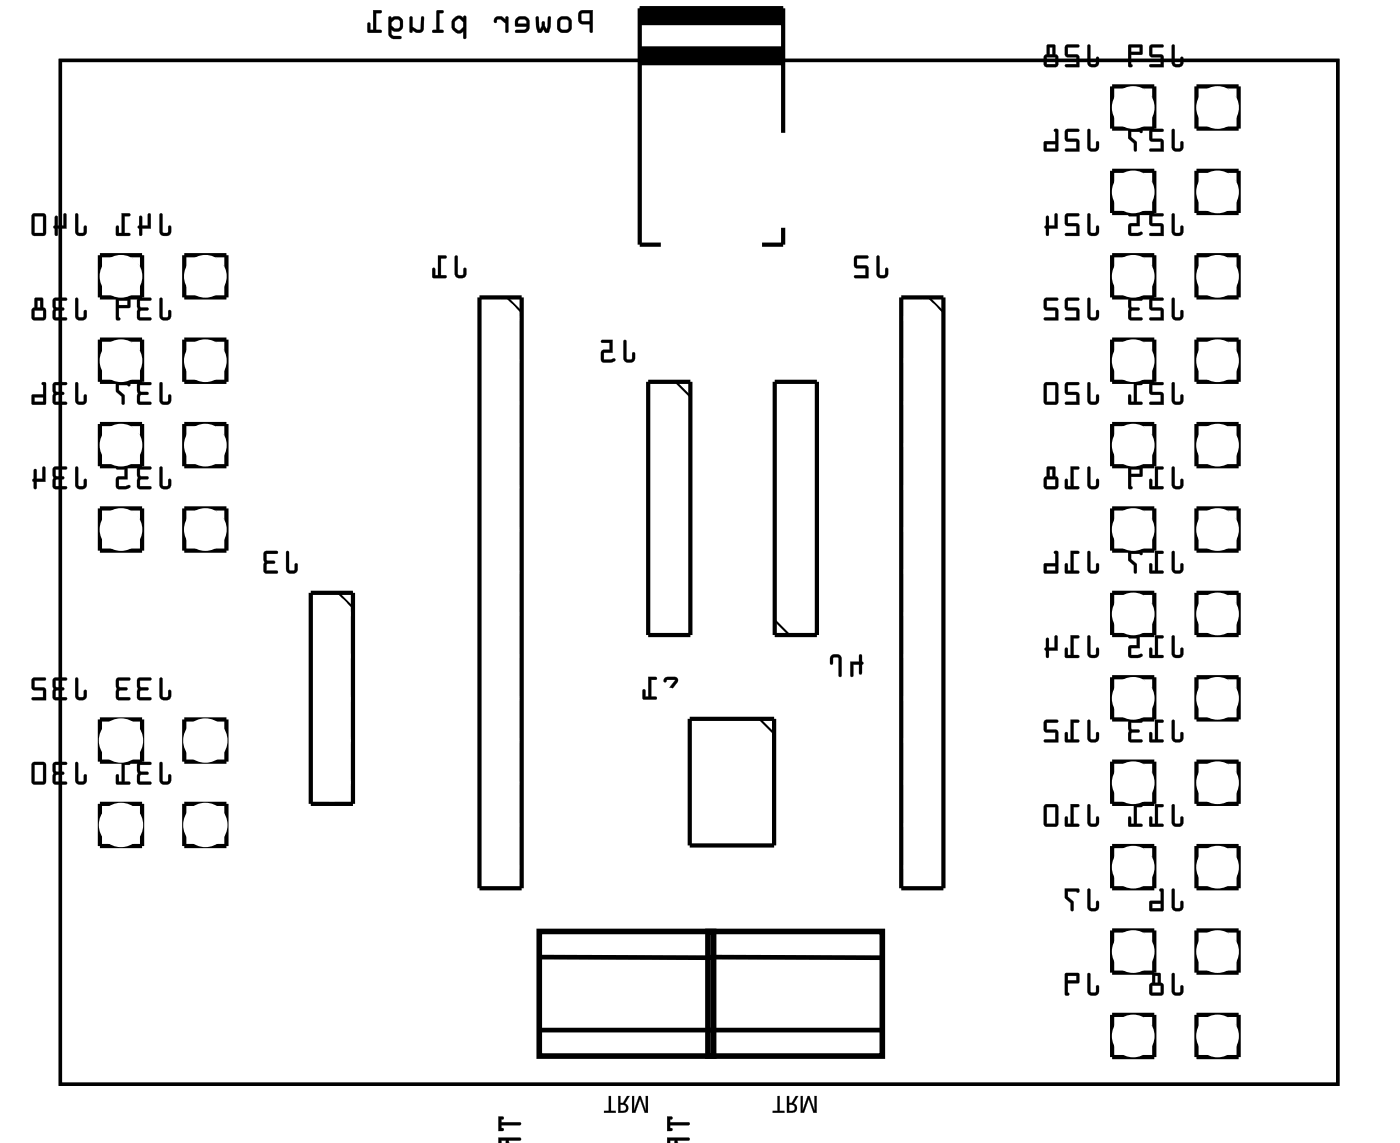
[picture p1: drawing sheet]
<svg xmlns="http://www.w3.org/2000/svg" width="84mm" height="69mm" viewBox="0 0 84 69" stroke-linecap="round" stroke-linejoin="round" font-family="sans-serif">
<path d="M3.6 3.6h77v61.7h-77z" fill="none" stroke="#000" stroke-width=".2"/>
<g fill="#000">
<path d="M4.6 12.9l-.1 1a.36 .36 0 0 0 .4 .3 .36 .36 0 0 0 .3-.3v-.3h-.1l-.1 .4h-.3v-1.1zM3.3 13v.6l-.1 .1 .2 .5 .1-.1v-.3h.5v-.9l-.1-.1-.1 .1v.7h-.3v-.6zM2 12.9l-.1 1.2 .2 .1h.6l.1-.2v-1.1l-.2-.1zM2.1 13h.5v1h-.5z"/>
<path d="M4.6 17.9l-.1 1.1a.36 .36 0 0 0 .4 .3 .36 .36 0 0 0 .3-.3v-.3h-.1l-.1 .4-.3-.1v-1zM3.2 18v1.2l.1 .1h.7v-.2h-.7l.1-.4h.4l.1-.1-.1-.1h-.4l-.1-.4h.7v-.1zM2.1 17.9v.6l-.2 .2v.5l.2 .1h.6l.1-.2v-.4l-.2-.2v-.5zM2.1 18.7h.5v.4h-.5zM2.3 18.1h.1v.4h-.1z"/>
<path d="M4.5 12.9v1a.37 .37 0 0 0 .4 .3 .37 .37 0 0 0 .3-.3v-.2a.1 .1 0 0 0-.1-.1 .1 .1 0 0 0-.1 .1v.3h-.3v-1.1zM4.6 12.9h.1v1.1h.3l.1-.4h.1v.3a.35 .35 0 0 1-.3 .3 .35 .35 0 0 1-.4-.3zM3.3 13v.6a.09 .09 0 0 0-.1 .1 .09 .09 0 0 0 .1 .1v.3a.1 .1 0 0 0 .1 .1 .1 .1 0 0 0 .1-.1v-.3h.5v-.9a.1 .1 0 0 0-.1-.1 .1 .1 0 0 0-.1 .1v.7h-.3v-.6zM3.3 13h.2v.6h.3v-.7h.1h.1v.9l-.5-.1v.4l-.1 .1-.2-.5 .1-.1zM1.9 12.9v1.2l.2 .1h.6l.1-.2v-1.1l-.2-.1zM2 12.9l.6-.1 .2 .2v1l-.1 .2h-.6l-.2-.1zM2.1 13h.5v1h-.5zM2.1 13v1h.5v-1z"/>
<path d="M4.5 17.9v1.1a.37 .37 0 0 0 .4 .3 .37 .37 0 0 0 .3-.3v-.3a.1 .1 0 0 0-.1-.1 .1 .1 0 0 0-.1 .1v.4h-.3v-1.1zM4.6 17.9l.1 .1v1.1h.3l.1-.4h.1v.3a.35 .35 0 0 1-.3 .3 .35 .35 0 0 1-.4-.3zM3.2 18v1.2l.1 .1h.7a.1 .1 0 0 0 .1-.1 .1 .1 0 0 0-.1-.1h-.7l.1-.4h.4a.1 .1 0 0 0 .1-.1 .1 .1 0 0 0-.1-.1h-.4l-.1-.4h.7a.1 .1 0 0 0 .1-.1 .1 .1 0 0 0-.1-.1zM3.2 18h.8v.1h-.7l.1 .4h.4l.1 .1-.1 .1h-.4l-.1 .4h.7v.2h-.7l-.1-.1zM2.1 17.9v.6l-.2 .2v.5l.2 .1h.6l.1-.2v-.4l-.2-.2v-.5zM2.1 17.9l.5 .1v.5l.2 .2v.4l-.1 .2h-.6l-.2-.1v-.5l.2-.2zM2.1 18.7h.5v.4h-.5zM2.1 18.7v.4h.5v-.4zM2.3 18.1h.1v.4h-.1zM2.2 18.1v.4h.2v-.4z"/>
<path d="M9.6 17.9v1.1a.36 .36 0 0 0 .4 .3 .36 .36 0 0 0 .3-.3v-.3h-.1h-.1v.4l-.3-.1v-1zM8.3 18v1.2l.1 .1h.7v-.2h-.7l.1-.4h.4v-.1v-.1h-.4l-.1-.4h.6l.1-.1zM7 17.9v1.3l.2 .1v-.1v-.1v-.6h.6l.1-.5-.1-.1zM7.2 18.1h.5v.3h-.5z"/>
<path d="M9.6 12.9v1a.36 .36 0 0 0 .4 .3 .36 .36 0 0 0 .3-.3v-.3h-.1h-.1v.4h-.3v-1.1zM8.4 13v.6l-.1 .1 .2 .5 .1-.1v-.3h.5v-.9l-.1-.1-.1 .1v.7h-.3v-.6zM7.3 12.8v1.2h-.1v-.4h-.2v.5l.8 .1v-.2h-.3v-1h.3v-.1z"/>
<path d="M9.6 17.9v1.1a.37 .37 0 0 0 .4 .3 .37 .37 0 0 0 .3-.3v-.3a.1 .1 0 0 0-.1-.1 .1 .1 0 0 0-.1 .1v.4h-.3v-1.1zM9.6 17.9l.2 .1v1.1h.3l.1-.4h.1v.3a.35 .35 0 0 1-.3 .3 .35 .35 0 0 1-.4-.3zM8.3 18v1.2l.1 .1h.6a.1 .1 0 0 0 .1-.1 .1 .1 0 0 0-.1-.1h-.6l.1-.4h.4a.1 .1 0 0 0 .1-.1 .1 .1 0 0 0-.1-.1h-.4l-.1-.4h.6a.1 .1 0 0 0 .1-.1 .1 .1 0 0 0-.1-.1zM8.3 18h.8l-.1 .1h-.6v.4h.5v.1v.1h-.5v.4h.7v.2h-.7l-.1-.1zM7 17.9v1.3l.2 .1a.09 .09 0 0 0 .1-.1 .09 .09 0 0 0-.1-.1v-.6h.6l.1-.5-.1-.1zM7 17.9h.8v.1v.5h-.7v.6l.1 .1v.1l-.2-.1zM7.2 18.1h.5v.3h-.5zM7.1 18.1v.3h.6v-.3z"/>
<path d="M9.6 12.9v1a.37 .37 0 0 0 .4 .3 .37 .37 0 0 0 .3-.3v-.2a.1 .1 0 0 0-.1-.1 .1 .1 0 0 0-.1 .1v.3h-.3v-1.1zM9.6 12.9h.2v1.1h.3l.1-.4h.1v.3a.35 .35 0 0 1-.3 .3 .35 .35 0 0 1-.4-.3zM8.4 13v.6a.09 .09 0 0 0-.1 .1 .09 .09 0 0 0 .1 .1v.3a.1 .1 0 0 0 .1 .1 .1 .1 0 0 0 .1-.1v-.3h.5v-.9a.1 .1 0 0 0-.1-.1 .1 .1 0 0 0-.1 .1v.7h-.3v-.6zM8.4 13h.1l.1 .6h.3v-.7h.1h.1v.9l-.5-.1v.4l-.1 .1-.2-.5 .1-.1zM7.3 12.8v1.2h-.1v-.3a.1 .1 0 0 0-.1-.1 .1 .1 0 0 0-.1 .1v.5h.8a.1 .1 0 0 0 .1-.1 .1 .1 0 0 0-.1-.1h-.3v-1h.3a.1 .1 0 0 0 .1-.1 .1 .1 0 0 0-.1-.1zM7.3 12.8l.5 .1v.1h-.3v1h.3v.2l-.8-.1v-.5h.1v.4h.2z"/>
<path d="M27.4 15.4v1.1a.36 .36 0 0 0 .3 .2 .36 .36 0 0 0 .4-.2v-.3l-.1-.1-.1 .1v.3h-.3v-1zM26.4 15.4v1.2h-.2v-.4l-.1-.1-.1 .6h.8v-.1h-.2v-1l.2-.1 .1-.1z"/>
<path d="M27.4 15.4v1.1a.37 .37 0 0 0 .3 .3 .37 .37 0 0 0 .4-.3v-.3a.1 .1 0 0 0-.1-.1 .1 .1 0 0 0-.1 .1v.3h-.3v-1zM27.4 15.4l.2 .1v1h.3l.1-.4 .1 .1v.3a.35 .35 0 0 1-.4 .2 .35 .35 0 0 1-.3-.2zM26.4 15.4v1.2h-.2v-.4a.1 .1 0 0 0-.1-.1 .1 .1 0 0 0-.1 .1l.1 .5h.7a.1 .1 0 0 0 .1 0 .1 .1 0 0 0-.1-.1h-.2v-1h.2a.1 .1 0 0 0 .1-.1 .1 .1 0 0 0-.1-.1zM26.4 15.4h.5l-.1 .1h-.3v1.1h.3v.1h-.8l.1-.6 .1 .1v.4h.2z"/>
<path d="M34.9 .7l-.1 .2v.4l.2 .1 .5 .1v.4l.1 .1 .1-1.4zM35 .8h.5v.5h-.5zM33.5 1.5a.5 .5 0 0 0 1 0 .5 .5 0 0 0-1 0zM33.8 1.2h.3l.1 .1v.4v.1h-.3l-.2-.1zM32.3 1v.1a.95 .95 0 0 0 .1 .9h.2l.1-.2 .2 .2h.1a.95 .95 0 0 0 .2-.9l-.1-.1h-.1l-.1 .8-.2-.5-.2 .5-.1-.8zM31.1 1.1l-.1 .2v.3l.7 .1-.1 .1h-.5l-.1 .1h.7l.2-.2-.1-.6-.2-.1h-.3zM31.2 1.2h.4l.1 .2h-.5zM29.8 1.1l-.1 .1a.11 .11 0 0 0 .1 .2 .11 .11 0 0 0 .1-.2h.2l.3 .2v.5h.2v-.9h-.1l-.1 .2-.2-.2zM27.3 1.1l-.1 .2a.54 .54 0 0 0 .4 .7l.3-.1v.4h.2v-1.3a.1 .1 0 0 0-.2 0 .09 .09 0 0 0 0 .1l-.3-.2zM27.4 1.3l.3-.2 .2 .2v.3l-.2 .2-.3-.1zM26.3 .6v1.2h-.2l-.1 .1 .7 .1v-.2h-.2v-1h.2v-.1zM24.7 1v.9h.1v-.1a.38 .38 0 0 0 .4 .2 .38 .38 0 0 0 .3-.3v-.7h-.1l-.1 .7v.1l-.5-.2v-.6zM23.4 1v1.2l.2 .1h.5v-.1l-.5-.1v-.3l.2 .1 .4-.1 .1-.2-.1-.4-.2-.2h-.2l-.2 .1-.1-.1zM23.6 1.3l.2-.1h.2l.1 .1v.3l-.2 .1h-.1l-.2-.2zM22.5 .6v1.2h-.2v-.4h-.1l-.1 .5 .8 .1v-.2h-.2v-1h.2l.1-.1z"/>
<path d="M34.9 .7l-.1 .2v.4l.2 .1 .5 .1v.4a.1 .1 0 0 0 .1 .1 .1 .1 0 0 0 .1-.1v-1.3h-.6zM34.9 .7l.8-.1-.1 1.4-.1-.1v-.5h-.5l-.1-.1zM35 .8h.5v.5l-.5-.1zM35 .8v.5h.5v-.5zM33.5 1.5a.51 .51 0 0 0 1 0 .51 .51 0 0 0-1 0zM33.5 1.5a.5 .5 0 0 1 1 0 .5 .5 0 0 1-1 0zM33.8 1.2h.3h.1v.5v.1l-.4-.1zM33.8 1.2l-.1 .5 .2 .1h.3l.1-.1v-.4l-.2-.1zM32.3 1v.6l.2 .4h.1l.1-.2 .1 .2 .3-.1 .1-.8a.1 .1 0 0 0-.1-.1 .1 .1 0 0 0-.1 .1l-.1 .7-.1-.4a.1 .1 0 0 0-.1-.1 .1 .1 0 0 0-.1 .1l-.1 .4-.1-.8zM32.3 1l.1 .1 .1 .7 .2-.5 .2 .5 .1-.7 .1-.1 .1 .6-.2 .4h-.1l-.2-.3-.1 .3-.2-.1-.1-.3zM31.1 1.1l-.1 .2v.3h.7l-.1 .2h-.5a.1 .1 0 0 0-.1 .1 .1 .1 0 0 0 .1 .1h.5l.2-.1 .1-.1v-.5l-.2-.3h-.4zM31.1 1.1l.2-.1h.3l.2 .1 .1 .6-.2 .2h-.7l.1-.1h.5l.1-.1v-.1h-.7v-.3zM31.3 1.2h.3l.1 .2h-.5zM31.2 1.2v.2h.5l-.1-.2zM29.8 1.1l-.1 .1a.14 .14 0 0 0 .2 .2 .11 .11 0 0 0 0-.2h.2l.3 .2v.5a.1 .1 0 0 0 .1 .1 .1 .1 0 0 0 .1-.1v-.8a.1 .1 0 0 0-.1-.1 .1 .1 0 0 0-.1 .1v.1l-.2-.2zM29.8 1.1l.4-.1 .2 .2 .1-.2h.1v.9h-.1l-.1-.5-.2-.2h-.2l-.2 .2zM27.3 1.1l-.1 .2a.5 .5 0 0 0 .2 .7h.3l.2-.1v.4a.1 .1 0 0 0 .1 .1 .1 .1 0 0 0 .1-.1v-1.3a.1 .1 0 0 0-.1-.1 .11 .11 0 0 0-.1 .2l-.3-.2zM27.4 1.1l.2-.1 .3 .1 .1-.1h.1l-.1 1.3h-.1v-.4l-.1 .1h-.3l-.3-.3v-.4zM27.4 1.3l.3-.2 .2 .2v.3l-.2 .2-.3-.1zM27.4 1.3v.4l.3 .1 .2-.2v-.3l-.2-.2zM26.3 .6v1.2h-.2a.1 .1 0 0 0-.1 .1 .1 .1 0 0 0 .1 .1h.5a.1 .1 0 0 0 .1-.1 .1 .1 0 0 0-.1-.1h-.1v-1h.1a.1 .1 0 0 0 .1-.1 .1 .1 0 0 0-.1-.1zM26.3 .6l.4 .1v.1h-.2v1h.2v.2l-.7-.1 .1-.1h.2zM24.7 1v.9a.1 .1 0 0 0 .1 .1 .1 .1 0 0 0 0-.2 .39 .39 0 0 0 .7-.1v-.6a.09 .09 0 0 0 0-.1 .09 .09 0 0 0-.1 .1l-.1 .6-.2 .1-.3-.2v-.6zM24.7 1h.1v.6l.5 .2v-.1l.1-.7h.1v.7a.32 .32 0 0 1-.5 .2l-.2-.1v.2l-.1-.1zM23.4 1v1.1l.2 .2 .5 .1a.1 .1 0 0 0 .1-.1 .1 .1 0 0 0-.1-.1l-.4-.1-.1-.3 .2 .1 .4-.1 .1-.2-.1-.4-.2-.2h-.2l-.2 .1-.1-.1zM23.4 1h.1a.19 .19 0 0 0 .3 0h.2l.2 .2v.5l-.2 .2-.4-.1v.3l.1 .1h.4v.1h-.5l-.2-.1zM23.6 1.3l.2-.1h.2l.1 .1v.3l-.3 .1-.2-.2zM23.6 1.3v.3l.1 .1h.2l.2-.1v-.3l-.1-.1h-.2zM22.5 .6v1.2h-.2v-.4a.1 .1 0 0 0-.1-.1 .1 .1 0 0 0-.1 .1v.6h.8a.1 .1 0 0 0 .1-.1 .1 .1 0 0 0-.1-.1h-.2v-1h.2a.1 .1 0 0 0 .1-.1 .1 .1 0 0 0-.1-.1zM22.5 .6l.5 .1-.1 .1h-.3v1h.3v.2l-.8-.1 .1-.5h.1v.4h.2z"/>
<path d="M52.8 15.4v1.1a.36 .36 0 0 0 .3 .2 .36 .36 0 0 0 .4-.2v-.3l-.1-.1-.1 .1v.3h-.3v-1zM51.5 15.4l-.1 .6 .2 .1h.5v.5h-.6l-.1 .1h.9l-.1-.7h-.6v-.4h.6l.1-.2z"/>
<path d="M52.8 15.4v1.1a.37 .37 0 0 0 .3 .3 .37 .37 0 0 0 .4-.3v-.3a.1 .1 0 0 0-.1-.1 .1 .1 0 0 0-.1 .1v.3h-.3v-1zM52.8 15.4l.2 .1v1h.3l.1-.4 .1 .1v.3a.35 .35 0 0 1-.4 .2 .35 .35 0 0 1-.3-.2zM51.5 15.4v.7h.6v.5h-.6a.1 .1 0 0 0-.1 .1 .1 .1 0 0 0 .1 0h.8v-.7h-.7v-.4h.6a.1 .1 0 0 0 .1-.1 .1 .1 0 0 0-.1-.1zM51.5 15.4h.8l-.1 .1h-.6v.5h.6l.1 .7h-.9l.1-.1h.6v-.5h-.5l-.1-.1z"/>
<path d="M65.5 17.9v1.1a.36 .36 0 0 0 .3 .3 .36 .36 0 0 0 .4-.3v-.3h-.1h-.1v.4l-.3-.1v-1zM64.2 18l-.1 .6 .2 .1h.5v.4h-.6l-.1 .1 .9 .1-.1-.7-.6-.1v-.4h.6l.1-.1zM62.9 18v.6l.1 .1h.6v.4h-.6l-.1 .1 .8 .1v-.7l-.7-.1v-.4h.6l.1-.1z"/>
<path d="M65.5 12.9v1a.36 .36 0 0 0 .3 .3 .36 .36 0 0 0 .4-.3v-.3h-.1h-.1v.4h-.3v-1.1zM64.2 12.9l-.1 .6 .2 .1h.5v.4h-.6l-.1 .1 .9 .1-.1-.7-.6-.1v-.4h.6l.1-.1zM63 13v.6l-.1 .1 .2 .5 .1-.1v-.3h.5v-.9l-.1-.1-.1 .1v.7h-.3v-.6z"/>
<path d="M65.5 2.7v1.1a.36 .36 0 0 0 .3 .2 .36 .36 0 0 0 .4-.2v-.3l-.1-.1-.1 .1v.3h-.3v-1zM64.2 2.7l-.1 .6 .2 .1h.5v.5h-.6l-.1 .1h.9l-.1-.7h-.6v-.4h.6l.1-.2zM63.1 2.7l-.1 .6-.1 .1v.5l.1 .1h.6l.1-.1v-.5l-.1-.1v-.6zM63 3.4h.6v.5h-.6zM63.2 2.9h.2v.4h-.2z"/>
<path d="M65.5 7.8v1.1a.36 .36 0 0 0 .3 .2 .36 .36 0 0 0 .4-.2v-.3l-.1-.1-.1 .1v.3h-.3v-1.1zM64.2 7.8l-.1 .6 .2 .1h.5v.4h-.6l-.1 .2h.9l-.1-.7h-.6v-.5h.6l.1-.1zM63.5 7.8l.1 .7h-.7v.6h.8v-1.3zM63 8.7h.6v.2h-.6z"/>
<path d="M65.5 17.9v1.1a.37 .37 0 0 0 .3 .3 .37 .37 0 0 0 .4-.3v-.3a.1 .1 0 0 0-.1-.1 .1 .1 0 0 0-.1 .1v.4h-.3v-1.1zM65.5 17.9l.2 .1v1.1h.3l.1-.4h.1v.3a.35 .35 0 0 1-.4 .3 .35 .35 0 0 1-.3-.3zM64.2 18v.6l.6 .1v.4h-.6a.1 .1 0 0 0-.1 .1 .1 .1 0 0 0 .1 .1h.8v-.7l-.7-.1v-.4h.6a.1 .1 0 0 0 .1-.1 .1 .1 0 0 0-.1-.1zM64.2 18h.8l-.1 .1h-.6v.4l.6 .1 .1 .7-.9-.1 .1-.1h.6v-.4h-.5l-.1-.1zM62.9 18v.6l.7 .1v.4h-.6a.1 .1 0 0 0-.1 .1 .1 .1 0 0 0 .1 .1h.7v-.7l-.7-.1v-.4h.6a.1 .1 0 0 0 .1-.1 .1 .1 0 0 0-.1-.1zM62.9 18h.8l-.1 .1h-.6v.4l.7 .1v.7l-.8-.1 .1-.1h.6v-.4h-.6l-.1-.1z"/>
<path d="M65.5 12.9v1a.37 .37 0 0 0 .3 .3 .37 .37 0 0 0 .4-.3v-.2a.1 .1 0 0 0-.1-.1 .1 .1 0 0 0-.1 .1v.3h-.3v-1.1zM65.5 12.9h.2v1.1h.3l.1-.4h.1v.3a.35 .35 0 0 1-.4 .3 .35 .35 0 0 1-.3-.3zM64.2 12.9v.7h.6v.4h-.6a.1 .1 0 0 0-.1 .1 .1 .1 0 0 0 .1 .1h.8v-.7l-.7-.1v-.4h.6a.1 .1 0 0 0 .1-.1 .1 .1 0 0 0-.1-.1zM64.2 12.9h.8l-.1 .1h-.6v.4l.6 .1 .1 .7-.9-.1 .1-.1h.6v-.4h-.5l-.1-.1zM63 13v.6a.09 .09 0 0 0-.1 .1 .09 .09 0 0 0 .1 .1v.3a.1 .1 0 0 0 .1 .1 .1 .1 0 0 0 .1-.1v-.3h.5v-.9a.1 .1 0 0 0-.1-.1 .1 .1 0 0 0-.1 .1v.7h-.3v-.6zM63 13h.2v.6h.3v-.7h.1h.1v.9l-.5-.1v.4l-.1 .1-.2-.5 .1-.1z"/>
<path d="M65.5 2.7v1.1a.37 .37 0 0 0 .3 .3 .37 .37 0 0 0 .4-.3v-.3a.1 .1 0 0 0-.1-.1 .1 .1 0 0 0-.1 .1v.3h-.3v-1zM65.5 2.7l.2 .1v1h.3l.1-.4 .1 .1v.3a.35 .35 0 0 1-.4 .2 .35 .35 0 0 1-.3-.2zM64.2 2.7v.7h.6v.5h-.6a.1 .1 0 0 0-.1 .1 .1 .1 0 0 0 .1 0h.8v-.7h-.7v-.4h.6a.1 .1 0 0 0 .1-.1 .1 .1 0 0 0-.1-.1zM64.2 2.7h.8l-.1 .1h-.6v.5h.6l.1 .7h-.9l.1-.1h.6v-.5h-.5l-.1-.1zM63.1 2.7l-.1 .6-.1 .1v.5l.1 .1h.6l.1-.1v-.5l-.1-.1v-.6zM63.1 2.7h.4v.6l.2 .1v.5l-.1 .1h-.6l-.1-.1v-.5l.1-.1zM63 3.4h.6v.5h-.6zM63 3.4v.5h.6v-.5zM63.2 2.9h.2v.4h-.2zM63.2 2.8v.5h.2v-.5z"/>
<path d="M65.5 7.8v1.1a.37 .37 0 0 0 .3 .2 .37 .37 0 0 0 .4-.2v-.3a.1 .1 0 0 0-.1-.1 .1 .1 0 0 0-.1 .1v.3h-.3v-1.1zM65.5 7.8h.2v1.1h.3l.1-.4 .1 .1v.3a.35 .35 0 0 1-.4 .2 .35 .35 0 0 1-.3-.2zM64.2 7.8v.7h.6v.4h-.6a.1 .1 0 0 0-.1 .1 .1 .1 0 0 0 .1 .1h.8v-.7h-.7v-.5h.6a.1 .1 0 0 0 .1-.1 .1 .1 0 0 0-.1-.1zM64.2 7.8h.8l-.1 .1h-.6v.5h.6l.1 .7h-.9l.1-.1h.6v-.5h-.5l-.1-.1zM63.5 7.8l.1 .7h-.7v.6h.8v-1.3zM63.5 7.8h.2v1.3h-.8v-.6h.7zM63 8.7h.6v.2h-.6zM63 8.7v.3h.6v-.3z"/>
<path d="M70.6 12.9v1a.36 .36 0 0 0 .3 .3 .36 .36 0 0 0 .4-.3v-.3h-.1h-.1v.4h-.3l-.1-1.1zM69.3 12.9l-.1 .6 .2 .1h.5v.4h-.6l-.1 .1 .9 .1-.1-.7-.6-.1v-.4h.6l.1-.1zM68 12.9v.1h.5v.4l-.5 .1v.6l.1 .1h.4a.15 .15 0 0 0 .2 0 .15 .15 0 0 0 0-.2h-.6v-.4h.5v-.8z"/>
<path d="M70.6 17.9v1.1a.36 .36 0 0 0 .3 .3 .36 .36 0 0 0 .4-.3v-.3h-.1h-.1v.4l-.3-.1-.1-1zM69.3 18l-.1 .6 .2 .1h.5v.4h-.6l-.1 .1 .9 .1-.1-.7-.6-.1v-.4h.6l.1-.1zM68 18v1.2l.1 .1h.7v-.2h-.7v-.4h.5v-.1v-.1h-.5v-.4h.6l.1-.1z"/>
<path d="M70.6 2.7v1.1a.36 .36 0 0 0 .3 .2 .36 .36 0 0 0 .4-.2v-.3l-.1-.1-.1 .1v.3h-.3l-.1-1zM69.3 2.7l-.1 .6 .2 .1h.5v.5h-.6l-.1 .1h.9l-.1-.7h-.6v-.4h.6l.1-.2zM68 2.7l-.1 1.3h.2h.1l-.1-.1v-.6h.7v-.5l-.1-.1zM68.1 2.9h.5v.2h-.5z"/>
<path d="M70.6 7.8v1.1a.36 .36 0 0 0 .3 .2 .36 .36 0 0 0 .4-.2v-.3l-.1-.1-.1 .1v.3h-.3l-.1-1.1zM69.3 7.8l-.1 .6 .2 .1h.5v.4h-.6l-.1 .2h.9l-.1-.7h-.6v-.5h.6l.1-.1zM67.9 7.8v.5l.4 .3v.5h.1l.1-.6-.4-.3v-.3h.5l.1 .1 .1-.2z"/>
<path d="M70.6 12.9v1a.37 .37 0 0 0 .3 .3 .37 .37 0 0 0 .4-.3v-.2a.1 .1 0 0 0-.1-.1 .1 .1 0 0 0-.1 .1v.3h-.3v-1.1zM70.6 12.9h.1v1.1h.4l.1-.4h.1v.3a.35 .35 0 0 1-.4 .3 .35 .35 0 0 1-.3-.3zM69.3 12.9v.7h.6v.4h-.6a.1 .1 0 0 0-.1 .1 .1 .1 0 0 0 .1 .1h.8l-.1-.7-.6-.1v-.4h.6a.1 .1 0 0 0 .1-.1 .1 .1 0 0 0-.1-.1zM69.3 12.9h.8l-.1 .1h-.6v.4l.6 .1 .1 .7-.9-.1 .1-.1h.6v-.4h-.5l-.2-.1zM68 12.9v.1h.5v.4l-.5 .1-.1 .6 .2 .1 .7-.1a.1 .1 0 0 0 0-.1 .1 .1 0 0 0-.1-.1l-.6 .1v-.4h.5v-.8zM68 12.9l.6-.1v.8h-.5v.4h.6h.1v.1l-.7 .1-.1-.1v-.6l.5-.1v-.4h-.5z"/>
<path d="M70.6 17.9v1.1a.37 .37 0 0 0 .3 .3 .37 .37 0 0 0 .4-.3v-.3a.1 .1 0 0 0-.1-.1 .1 .1 0 0 0-.1 .1v.4h-.3v-1.1zM70.6 17.9l.1 .1v1.1h.4l.1-.4h.1v.3a.35 .35 0 0 1-.4 .3 .35 .35 0 0 1-.3-.3zM69.3 18v.6l.6 .1v.4h-.6a.1 .1 0 0 0-.1 .1 .1 .1 0 0 0 .1 .1h.8l-.1-.7-.6-.1v-.4h.6a.1 .1 0 0 0 .1-.1 .1 .1 0 0 0-.1-.1zM69.3 18h.8l-.1 .1h-.6v.4l.6 .1 .1 .7-.9-.1 .1-.1h.6v-.4h-.5l-.2-.1zM68 18l-.1 1.2 .2 .1h.6a.1 .1 0 0 0 .1-.1 .1 .1 0 0 0-.1-.1h-.6l.1-.4h.4a.1 .1 0 0 0 0-.1 .1 .1 0 0 0 0-.1h-.4l-.1-.4h.6a.1 .1 0 0 0 .1-.1 .1 .1 0 0 0-.1-.1zM68 18h.8l-.1 .1h-.6v.4h.5v.1v.1h-.5v.4h.7v.2h-.7l-.1-.1z"/>
<path d="M70.6 2.7v1.1a.37 .37 0 0 0 .3 .3 .37 .37 0 0 0 .4-.3v-.3a.1 .1 0 0 0-.1-.1 .1 .1 0 0 0-.1 .1v.3h-.3v-1zM70.6 2.7l.1 .1v1h.4l.1-.4 .1 .1v.3a.35 .35 0 0 1-.4 .2 .35 .35 0 0 1-.3-.2zM69.3 2.7v.7h.6v.5h-.6a.1 .1 0 0 0-.1 .1 .1 .1 0 0 0 .1 0h.8l-.1-.7h-.6v-.4h.6a.1 .1 0 0 0 .1-.1 .1 .1 0 0 0-.1-.1zM69.3 2.7h.8l-.1 .1h-.6v.5h.6l.1 .7h-.9l.1-.1h.6v-.5h-.5l-.2-.1zM68 2.7l-.1 1.3h.2a.09 .09 0 0 0 .1 0 .09 .09 0 0 0-.1-.1v-.6h.7v-.5l-.1-.1zM68 2.7h.7l.1 .1v.5h-.7v.6l.1 .1h-.1h-.1zM68.1 2.9h.5v.2h-.5zM68.1 2.8v.3h.5v-.3z"/>
<path d="M70.6 7.8v1.1a.37 .37 0 0 0 .3 .2 .37 .37 0 0 0 .4-.2v-.3a.1 .1 0 0 0-.1-.1 .1 .1 0 0 0-.1 .1v.3h-.3v-1.1zM70.6 7.8h.1v1.1h.4l.1-.4 .1 .1v.3a.35 .35 0 0 1-.4 .2 .35 .35 0 0 1-.3-.2zM69.3 7.8v.7h.6v.4h-.6a.1 .1 0 0 0-.1 .1 .1 .1 0 0 0 .1 .1h.8l-.1-.7h-.6v-.5h.6a.1 .1 0 0 0 .1-.1 .1 .1 0 0 0-.1-.1zM69.3 7.8h.8l-.1 .1h-.6v.5h.6l.1 .7h-.9l.1-.1h.6v-.5h-.5l-.2-.1zM67.9 7.7v.6l.4 .3v.4a.1 .1 0 0 0 .1 .1 .1 .1 0 0 0 .1-.1v-.5l-.4-.3v-.3h.5l.1 .1 .1-.2zM67.9 7.8h.9l-.1 .2-.1-.1h-.5v.4l.3 .3v.5h-.1v-.5l-.3-.3z"/>
<path d="M3.6 3.6v61.7h77v-61.7zM3.6 3.6h77v61.7h-77z"/>
<path d="M4.6 23l-.1 1.1a.36 .36 0 0 0 .4 .3 .36 .36 0 0 0 .3-.3v-.3l-.1-.1v.1l-.1 .4-.3-.1v-1zM3.2 23v1.2l.1 .2h.7v-.2h-.7l.1-.4h.4l.1-.1-.1-.1h-.4l-.1-.4h.7v-.1zM2.5 23l.1 .7-.7 .1 .1 .6 .8-.1v-1.2l-.1-.1zM2.1 23.9h.5v.3h-.5z"/>
<path d="M4.6 28.1l-.1 1.1a.36 .36 0 0 0 .4 .2 .36 .36 0 0 0 .3-.2v-.3l-.1-.1v.1l-.1 .3h-.3v-1zM3.2 28.1v1.2l.1 .1h.7v-.1h-.7l.1-.4 .4-.1h.1l-.1-.1-.4-.1-.1-.3h.7v-.2zM2.1 28.3l-.1 .5-.1 .1 .2 .5h.1v-.4h.5v-.8v-.1h-.1v.7h-.4v-.5z"/>
<path d="M4.5 23v1.1a.37 .37 0 0 0 .4 .3 .37 .37 0 0 0 .3-.3v-.3a.1 .1 0 0 0-.1-.1 .1 .1 0 0 0-.1 .1v.4h-.3v-1.1zM4.6 23l.1 .1v1l.3 .1 .1-.5 .1 .1v.3a.35 .35 0 0 1-.3 .3 .35 .35 0 0 1-.4-.3zM3.2 23v1.3l.1 .1h.7a.1 .1 0 0 0 .1-.1 .1 .1 0 0 0-.1-.1h-.7l.1-.4h.4a.1 .1 0 0 0 .1-.1 .1 .1 0 0 0-.1-.1h-.4l-.1-.4h.7a.1 .1 0 0 0 .1-.1 .1 .1 0 0 0-.1-.1zM3.2 23.1h.8v.1h-.7l.1 .4h.4l.1 .1-.1 .1h-.4l-.1 .4h.7v.1l-.7 .1-.1-.2zM2.5 23l.1 .7-.7 .1 .1 .6 .8-.1v-1.2l-.1-.1zM2.5 23l.3 .1v1.2h-.8l-.1-.5 .7-.1zM2.1 23.9h.5v.3h-.5zM2.1 23.9v.3h.5v-.3z"/>
<path d="M4.5 28.1v1.1a.37 .37 0 0 0 .4 .3 .37 .37 0 0 0 .3-.3v-.3a.1 .1 0 0 0-.1-.1 .1 .1 0 0 0-.1 .1v.3h-.3v-1zM4.6 28.1l.1 .1v1h.3l.1-.4 .1 .1v.3a.35 .35 0 0 1-.3 .2 .35 .35 0 0 1-.4-.2zM3.2 28.1v1.2l.1 .1h.7a.1 .1 0 0 0 .1 0 .1 .1 0 0 0-.1-.1h-.7l.1-.4h.4a.1 .1 0 0 0 .1-.1 .1 .1 0 0 0-.1-.1l-.4-.1-.1-.3h.7a.1 .1 0 0 0 .1-.1 .1 .1 0 0 0-.1-.1zM3.2 28.1h.8v.1h-.7l.1 .4 .4 .1 .1 .1h-.1l-.4 .1-.1 .4h.7v.1h-.7l-.1-.1zM2.1 28.2l-.1 .6a.09 .09 0 0 0-.1 .1 .09 .09 0 0 0 .1 .1v.4a.1 .1 0 0 0 .1 0 .1 .1 0 0 0 .1 0v-.4h.5v-.8a.1 .1 0 0 0-.1-.1 .1 .1 0 0 0-.1 .1l.1 .6h-.4v-.5zM2.1 28.3h.1v.5h.4v-.7h.1v.1v.8h-.5v.4h-.1l-.1-.5v-.1z"/>
<path d="M9.6 28.1v1.1a.36 .36 0 0 0 .4 .2 .36 .36 0 0 0 .3-.2v-.3l-.1-.1-.1 .1v.3h-.3v-1zM8.3 28.1v1.2l.1 .1h.7v-.1h-.7l.1-.4 .4-.1v-.1l-.4-.1-.1-.3h.6l.1-.2zM7 28.1v.1l.5 .1v.4h-.5v.6l.2 .1h.4a.15 .15 0 0 0 .2 0 .15 .15 0 0 0-.1-.2l-.5 .1v-.5h.5v-.7z"/>
<path d="M9.6 23v1.1a.36 .36 0 0 0 .4 .3 .36 .36 0 0 0 .3-.3v-.3l-.1-.1-.1 .1v.4l-.3-.1v-1zM8.3 23v1.2l.1 .2h.7v-.2h-.7l.1-.4h.4v-.1v-.1h-.4l-.1-.4h.6l.1-.1zM7 23v.6l.3 .3v.4l.2 .1v-.6l-.3-.3v-.3h.5h.1v-.1z"/>
<path d="M9.6 28.1v1.1a.37 .37 0 0 0 .4 .3 .37 .37 0 0 0 .3-.3v-.3a.1 .1 0 0 0-.1-.1 .1 .1 0 0 0-.1 .1v.3h-.3v-1zM9.6 28.1l.2 .1v1h.3l.1-.4 .1 .1v.3a.35 .35 0 0 1-.3 .2 .35 .35 0 0 1-.4-.2zM8.3 28.1v1.2l.1 .1h.6a.1 .1 0 0 0 .1 0 .1 .1 0 0 0-.1-.1h-.6l.1-.4h.4a.1 .1 0 0 0 .1-.1 .1 .1 0 0 0-.1-.1l-.4-.1-.1-.3h.6a.1 .1 0 0 0 .1-.1 .1 .1 0 0 0-.1-.1zM8.3 28.1h.8l-.1 .1h-.6v.4l.5 .1v.1l-.5 .1v.4h.7v.1h-.7l-.1-.1zM7 28.1v.2h.5v.4h-.5v.6l.2 .1h.6a.11 .11 0 0 0 .1-.2 .1 .1 0 0 0-.2 0l-.5 .1v-.5l.5 .1v-.8zM7 28.1h.7v.7h-.6v.5l.7-.1v.2h-.6l-.2-.1v-.6h.5v-.5h-.5z"/>
<path d="M9.6 23v1.1a.37 .37 0 0 0 .4 .3 .37 .37 0 0 0 .3-.3v-.3a.1 .1 0 0 0-.1-.1 .1 .1 0 0 0-.1 .1v.4h-.3v-1.1zM9.6 23l.2 .1v1l.3 .1 .1-.5 .1 .1v.3a.35 .35 0 0 1-.3 .3 .35 .35 0 0 1-.4-.3zM8.3 23v1.3l.1 .1h.6a.1 .1 0 0 0 .1-.1 .1 .1 0 0 0-.1-.1h-.6l.1-.4h.4a.1 .1 0 0 0 .1-.1 .1 .1 0 0 0-.1-.1h-.4l-.1-.4h.6a.1 .1 0 0 0 .1-.1 .1 .1 0 0 0-.1-.1zM8.3 23.1h.8l-.1 .1h-.6v.4h.5v.1v.1h-.5v.4h.7v.1l-.7 .1-.1-.2zM7 23v.6l.3 .3v.4a.1 .1 0 0 0 .1 .1 .1 .1 0 0 0 .1-.1v-.5l-.3-.3v-.3h.5l.1 .1 .1-.3zM7 23l.8 .1v.1h-.1h-.6v.3l.4 .3-.1 .5h-.1v-.4l-.3-.3z"/>
<path d="M17.3 33.2l-.1 1.1a.36 .36 0 0 0 .4 .2 .36 .36 0 0 0 .3-.2v-.3l-.1-.1v.1l-.1 .3h-.3v-1.1zM15.9 33.2v1.2l.1 .1h.7v-.2h-.7l.1-.3 .4-.1 .1-.1h-.1l-.4-.1-.1-.4h.7v-.1z"/>
<path d="M17.2 33.2v1.1a.37 .37 0 0 0 .4 .2 .37 .37 0 0 0 .3-.2v-.3a.1 .1 0 0 0-.1-.1 .1 .1 0 0 0-.1 .1v.3h-.3v-1.1zM17.3 33.2h.1v1.1h.3l.1-.4 .1 .1v.3a.35 .35 0 0 1-.3 .2 .35 .35 0 0 1-.4-.2zM15.9 33.2v1.2l.1 .1h.7a.1 .1 0 0 0 .1-.1 .1 .1 0 0 0-.1-.1h-.7l.1-.3 .4-.1a.1 .1 0 0 0 .1-.1 .1 .1 0 0 0-.1-.1h-.4l-.1-.4h.7a.1 .1 0 0 0 .1-.1 .1 .1 0 0 0-.1-.1zM15.9 33.2h.8v.1h-.7l.1 .4 .4 .1h.1l-.1 .1h-.4l-.1 .5h.7v.1h-.7l-.1-.1z"/>
<path d="M37.6 20.5l-.1 1.1a.36 .36 0 0 0 .4 .2 .36 .36 0 0 0 .3-.2v-.3v-.1l-.1 .1-.1 .3h-.3v-1.1zM36.2 20.5v.1h.5v.4l-.5 .1v.6l.2 .1h.4a.15 .15 0 0 0 .2 0 .15 .15 0 0 0-.1-.2h-.5v-.4h.5v-.7z"/>
<path d="M37.6 20.5l-.1 1.1a.37 .37 0 0 0 .4 .2 .37 .37 0 0 0 .4-.2v-.3a.1 .1 0 0 0-.1-.1 .1 .1 0 0 0-.1 .1l-.1 .3h-.2l-.1-1.1zM37.6 20.5h.1v1.1h.3l.2-.4v.1v.3a.35 .35 0 0 1-.3 .2 .35 .35 0 0 1-.3-.2zM36.2 20.5v.1h.5v.4l-.5 .1v.6l.2 .1 .6-.1a.1 .1 0 0 0 .1-.1 .1 .1 0 0 0-.2 0h-.5v-.4h.5v-.8zM36.2 20.5h.7v.7h-.5v.5l.6-.1v.1l-.6 .1-.2-.1 .1-.6h.4v-.5h-.4z"/>
<path d="M50.1 39.5l-.1 .4a.1 .1 0 0 0 .1 .1 .1 .1 0 0 0 .1-.1v-.3h.3v1.1a.1 .1 0 0 0 .1 .1 .1 .1 0 0 0 .1-.1v-1.2l-.3-.1zM50.1 39.5l.3-.1 .3 .1-.1 1.2h-.1v-1.1h-.3l-.1 .3-.1 .1v-.4zM51.2 39.8v.9a.1 .1 0 0 0 .1 .1 .1 .1 0 0 0 .1-.1v-.7h.3v.5a.1 .1 0 0 0 .1 .1 .1 .1 0 0 0 .1-.1v-.5a.09 .09 0 0 0 .1-.1 .09 .09 0 0 0-.1-.1v-.3a.1 .1 0 0 0-.1-.1 .1 .1 0 0 0-.1 .1v.3zM51.2 39.8h.5v-.4h.2v.4l.1 .1-.1 .1v.6l-.2-.1v-.5h-.3v.7h-.2z"/>
<path d="M50.1 39.5l-.1 .1v.4l.2-.1v-.3h.3v1.1h.1l.1-1.2-.3-.1zM51.2 39.8v.9h.2v-.7h.3v.5l.2 .1v-.6l.1-.1-.1-.1v-.4h-.2v.4z"/>
<path d="M65.5 38.3v1a.36 .36 0 0 0 .3 .3 .36 .36 0 0 0 .4-.3v-.3h-.1h-.1v.4h-.3v-1.1zM64.5 38.2v1.2h-.2v-.4h-.1l-.1 .5 .8 .1v-.2h-.2v-1h.2l.1-.1zM63 38.4v.6l-.1 .1 .2 .5 .1-.1v-.3h.5v-.9l-.1-.1-.1 .1v.7h-.3v-.6z"/>
<path d="M65.5 28.1v1.1a.36 .36 0 0 0 .3 .2 .36 .36 0 0 0 .4-.2v-.3l-.1-.1-.1 .1v.3h-.3v-1zM64.5 28.1v1.2h-.2v-.4l-.1-.1-.1 .6h.8v-.1h-.2v-1l.2-.1 .1-.1zM63.1 28.1l-.1 .6-.1 .1v.5l.1 .1h.6l.1-.1v-.5l-.1-.1v-.6zM63 28.8h.6v.5h-.6zM63.2 28.3h.2v.4h-.2z"/>
<path d="M65.5 23v1.1a.36 .36 0 0 0 .3 .3 .36 .36 0 0 0 .4-.3v-.3l-.1-.1-.1 .1v.4l-.3-.1v-1zM64.2 23l-.1 .7 .2 .1h.5v.4h-.6l-.1 .1 .9 .1-.1-.8h-.6v-.4h.6l.1-.1zM62.9 23v1.2l.1 .2 .6-.1 .1-.1v-1.1l-.1-.1zM63 23.2h.6v1h-.6z"/>
<path d="M65.5 33.2v1.1a.36 .36 0 0 0 .3 .2 .36 .36 0 0 0 .4-.2v-.3l-.1-.1-.1 .1v.3h-.3v-1.1zM64.5 33.2v1.1h-.2v-.3l-.1-.1-.1 .6h.8v-.2h-.2v-1h.2l.1-.1zM63.5 33.2l.1 .7h-.7v.6h.8v-1.3zM63 34.1h.6v.2h-.6z"/>
<path d="M65.5 38.3v1a.37 .37 0 0 0 .3 .3 .37 .37 0 0 0 .4-.3v-.2a.1 .1 0 0 0-.1-.1 .1 .1 0 0 0-.1 .1v.3h-.3v-1.1zM65.5 38.3h.2v1.1h.3l.1-.4h.1v.3a.35 .35 0 0 1-.4 .3 .35 .35 0 0 1-.3-.3zM64.5 38.2v1.2h-.2v-.3a.1 .1 0 0 0-.1-.1 .1 .1 0 0 0-.1 .1l.1 .5h.7a.1 .1 0 0 0 .1-.1 .1 .1 0 0 0-.1-.1h-.2v-1h.2a.1 .1 0 0 0 .1-.1 .1 .1 0 0 0-.1-.1zM64.5 38.2l.5 .1-.1 .1h-.3v1h.3v.2l-.8-.1 .1-.5h.1v.4h.2zM63 38.4v.6a.09 .09 0 0 0-.1 .1 .09 .09 0 0 0 .1 .1v.3a.1 .1 0 0 0 .1 .1 .1 .1 0 0 0 .1-.1v-.3h.5v-.9a.1 .1 0 0 0-.1-.1 .1 .1 0 0 0-.1 .1v.7h-.3v-.6zM63 38.4h.2v.6h.3v-.7h.1h.1v.9l-.5-.1v.4l-.1 .1-.2-.5 .1-.1z"/>
<path d="M65.5 28.1v1.1a.37 .37 0 0 0 .3 .3 .37 .37 0 0 0 .4-.3v-.3a.1 .1 0 0 0-.1-.1 .1 .1 0 0 0-.1 .1v.3h-.3v-1zM65.5 28.1l.2 .1v1h.3l.1-.4 .1 .1v.3a.35 .35 0 0 1-.4 .2 .35 .35 0 0 1-.3-.2zM64.5 28.1v1.2h-.2v-.4a.1 .1 0 0 0-.1-.1 .1 .1 0 0 0-.1 .1l.1 .5h.7a.1 .1 0 0 0 .1 0 .1 .1 0 0 0-.1-.1h-.2v-1h.2a.1 .1 0 0 0 .1-.1 .1 .1 0 0 0-.1-.1zM64.5 28.1h.5l-.1 .1h-.3v1.1h.3v.1h-.8l.1-.6 .1 .1v.4h.2zM63.1 28.1l-.1 .6-.1 .1v.5l.1 .1h.6l.1-.1v-.5l-.1-.1v-.6zM63.1 28.1h.4v.6l.2 .1v.5l-.1 .1h-.6l-.1-.1v-.5l.1-.1zM63 28.8h.6v.5h-.6zM63 28.8v.5h.6v-.5zM63.2 28.3h.2v.4h-.2zM63.2 28.2v.5h.2v-.5z"/>
<path d="M65.5 23v1.1a.37 .37 0 0 0 .3 .3 .37 .37 0 0 0 .4-.3v-.3a.1 .1 0 0 0-.1-.1 .1 .1 0 0 0-.1 .1v.4h-.3v-1.1zM65.5 23l.2 .1v1l.3 .1 .1-.5 .1 .1v.3a.35 .35 0 0 1-.4 .3 .35 .35 0 0 1-.3-.3zM64.2 23v.7l.6 .1v.4h-.6a.1 .1 0 0 0-.1 .1 .1 .1 0 0 0 .1 .1h.8v-.8h-.7v-.4h.6a.1 .1 0 0 0 .1-.1 .1 .1 0 0 0-.1-.1zM64.2 23.1h.8l-.1 .1h-.6v.4h.6l.1 .8-.9-.1 .1-.1h.6v-.4h-.5l-.1-.1zM62.9 23v1.3l.1 .1h.6l.1-.2v-1.1l-.1-.1zM62.9 23.1l.7-.1 .1 .1v1.1l-.1 .1-.6 .1-.1-.2zM63 23.2h.6v1h-.6zM63 23.2v1h.6v-1z"/>
<path d="M65.5 33.2v1.1a.37 .37 0 0 0 .3 .2 .37 .37 0 0 0 .4-.2v-.3a.1 .1 0 0 0-.1-.1 .1 .1 0 0 0-.1 .1v.3h-.3v-1.1zM65.5 33.2h.2v1.1h.3l.1-.4 .1 .1v.3a.35 .35 0 0 1-.4 .2 .35 .35 0 0 1-.3-.2zM64.5 33.1v1.2h-.2v-.3a.1 .1 0 0 0-.1-.1 .1 .1 0 0 0-.1 .1l.1 .5h.7a.1 .1 0 0 0 .1-.1 .1 .1 0 0 0-.1-.1h-.2v-1h.2a.1 .1 0 0 0 .1-.1 .1 .1 0 0 0-.1-.1zM64.5 33.2h.5l-.1 .1h-.3v1.1h.3v.1h-.8l.1-.6 .1 .1v.4h.2zM63.5 33.2l.1 .7h-.7v.6h.8v-1.3zM63.5 33.2h.2v1.3h-.8v-.6h.7zM63 34.1h.6v.2h-.6zM63 34.1v.3h.6v-.3z"/>
<path d="M70.6 38.3v1a.36 .36 0 0 0 .3 .3 .36 .36 0 0 0 .4-.3v-.3h-.1h-.1v.4h-.3l-.1-1.1zM69.6 38.2v1.2h-.2v-.4h-.1l-.1 .5 .8 .1v-.2h-.3v-1h.3l.1-.1zM68 38.3v.1h.5v.4l-.5 .1v.6l.1 .1h.4a.15 .15 0 0 0 .2 0 .15 .15 0 0 0 0-.2h-.6v-.4h.5v-.8z"/>
<path d="M70.6 23v1.1a.36 .36 0 0 0 .3 .3 .36 .36 0 0 0 .4-.3v-.3l-.1-.1-.1 .1v.4l-.3-.1-.1-1zM69.3 23l-.1 .7 .2 .1h.5v.4h-.6l-.1 .1 .9 .1-.1-.8h-.6v-.4h.6l.1-.1zM68.3 23v1.2h-.2v-.4l-.1-.1-.1 .6 .9 .1v-.2h-.3v-1h.3v-.1z"/>
<path d="M70.6 28.1v1.1a.36 .36 0 0 0 .3 .2 .36 .36 0 0 0 .4-.2v-.3l-.1-.1-.1 .1v.3h-.3l-.1-1zM69.6 28.1v1.2h-.2v-.4l-.1-.1-.1 .6h.8v-.1h-.3v-1l.3-.1 .1-.1zM68 28.1l-.1 1.3h.2h.1l-.1-.1v-.6h.7v-.5l-.1-.1zM68.1 28.3h.5v.2h-.5z"/>
<path d="M70.6 33.2v1.1a.36 .36 0 0 0 .3 .2 .36 .36 0 0 0 .4-.2v-.3l-.1-.1-.1 .1v.3h-.3l-.1-1.1zM69.6 33.2v1.1h-.2v-.3l-.1-.1-.1 .6h.8v-.2h-.3v-1h.3l.1-.1zM67.9 33.2v.5l.4 .3v.5h.1l.1-.6-.4-.3v-.3h.5l.1 .1 .1-.2z"/>
<path d="M70.6 38.3v1a.37 .37 0 0 0 .3 .3 .37 .37 0 0 0 .4-.3v-.2a.1 .1 0 0 0-.1-.1 .1 .1 0 0 0-.1 .1v.3h-.3v-1.1zM70.6 38.3h.1v1.1h.4l.1-.4h.1v.3a.35 .35 0 0 1-.4 .3 .35 .35 0 0 1-.3-.3zM69.6 38.2v1.2h-.2v-.3a.1 .1 0 0 0-.1-.1 .1 .1 0 0 0-.1 .1v.5h.8a.1 .1 0 0 0 .1-.1 .1 .1 0 0 0-.1-.1h-.3v-1h.3a.1 .1 0 0 0 .1-.1 .1 .1 0 0 0-.1-.1zM69.6 38.2l.5 .1-.1 .1h-.3v1h.3v.2l-.8-.1 .1-.5h.1v.4h.2zM68 38.3v.1h.5v.4l-.5 .1-.1 .6 .2 .1 .7-.1a.1 .1 0 0 0 0-.1 .1 .1 0 0 0-.1-.1l-.6 .1v-.4h.5v-.8zM68 38.3l.6-.1v.8h-.5v.4h.6h.1v.1l-.7 .1-.1-.1v-.6l.5-.1v-.4h-.5z"/>
<path d="M70.6 23v1.1a.37 .37 0 0 0 .3 .3 .37 .37 0 0 0 .4-.3v-.3a.1 .1 0 0 0-.1-.1 .1 .1 0 0 0-.1 .1v.4h-.3v-1.1zM70.6 23l.1 .1v1l.4 .1 .1-.5 .1 .1v.3a.35 .35 0 0 1-.4 .3 .35 .35 0 0 1-.3-.3zM69.3 23v.7l.6 .1v.4h-.6a.1 .1 0 0 0-.1 .1 .1 .1 0 0 0 .1 .1h.8l-.1-.8h-.6v-.4h.6a.1 .1 0 0 0 .1-.1 .1 .1 0 0 0-.1-.1zM69.3 23.1h.8l-.1 .1h-.6v.4h.6l.1 .8-.9-.1 .1-.1h.6v-.4h-.5l-.2-.1zM68.3 23v1.2h-.2v-.4a.1 .1 0 0 0-.1-.1 .1 .1 0 0 0-.1 .1l.1 .5 .7 .1a.1 .1 0 0 0 .1-.1 .1 .1 0 0 0-.1-.1h-.2v-1h.2a.1 .1 0 0 0 .1-.1 .1 .1 0 0 0-.1-.1zM68.3 23l.5 .1v.1h-.3v1h.3v.1h-.8v-.5h.1v.4h.2z"/>
<path d="M70.6 28.1v1.1a.37 .37 0 0 0 .3 .3 .37 .37 0 0 0 .4-.3v-.3a.1 .1 0 0 0-.1-.1 .1 .1 0 0 0-.1 .1v.3h-.3v-1zM70.6 28.1l.1 .1v1h.4l.1-.4 .1 .1v.3a.35 .35 0 0 1-.4 .2 .35 .35 0 0 1-.3-.2zM69.6 28.1v1.2h-.2v-.4a.1 .1 0 0 0-.1-.1 .1 .1 0 0 0-.1 .1v.5h.8a.1 .1 0 0 0 .1 0 .1 .1 0 0 0-.1-.1h-.3v-1h.3a.1 .1 0 0 0 .1-.1 .1 .1 0 0 0-.1-.1zM69.6 28.1h.5l-.1 .1h-.3v1.1h.3v.1h-.8l.1-.6 .1 .1v.4h.2zM68 28.1l-.1 1.3h.2a.09 .09 0 0 0 .1 0 .09 .09 0 0 0-.1-.1v-.6h.7v-.5l-.1-.1zM68 28.1h.7l.1 .1v.5h-.7v.6l.1 .1h-.1h-.1zM68.1 28.3h.5v.2h-.5zM68.1 28.2v.3h.5v-.3z"/>
<path d="M70.6 33.2v1.1a.37 .37 0 0 0 .3 .2 .37 .37 0 0 0 .4-.2v-.3a.1 .1 0 0 0-.1-.1 .1 .1 0 0 0-.1 .1v.3h-.3v-1.1zM70.6 33.2h.1v1.1h.4l.1-.4 .1 .1v.3a.35 .35 0 0 1-.4 .2 .35 .35 0 0 1-.3-.2zM69.6 33.1v1.2h-.2v-.3a.1 .1 0 0 0-.1-.1 .1 .1 0 0 0-.1 .1v.5h.8a.1 .1 0 0 0 .1-.1 .1 .1 0 0 0-.1-.1h-.3v-1h.3a.1 .1 0 0 0 .1-.1 .1 .1 0 0 0-.1-.1zM69.6 33.2h.5l-.1 .1h-.3v1.1h.3v.1h-.8l.1-.6 .1 .1v.4h.2zM67.9 33.1v.6l.4 .3v.4a.1 .1 0 0 0 .1 .1 .1 .1 0 0 0 .1-.1v-.5l-.4-.3v-.3h.5l.1 .1 .1-.2zM67.9 33.2h.9l-.1 .2-.1-.1h-.5v.4l.3 .3v.5h-.1v-.5l-.3-.3z"/>
<path d="M4.6 45.9l-.1 1.1a.36 .36 0 0 0 .4 .2 .36 .36 0 0 0 .3-.2v-.3l-.1-.1v.1l-.1 .3h-.3v-1.1zM3.2 45.9v1.2l.1 .1h.7v-.2h-.7l.1-.3 .4-.1 .1-.1h-.1l-.4-.1-.1-.4h.7v-.1zM2 45.9l-.1 1.2 .2 .1h.6l.1-.2v-1l-.2-.1zM2.1 46h.5v1h-.5z"/>
<path d="M4.6 40.8l-.1 1.1a.36 .36 0 0 0 .4 .2 .36 .36 0 0 0 .3-.2v-.3l-.1-.1v.1l-.1 .3h-.3v-1zM3.2 40.8v1.2l.1 .1h.7v-.1h-.7l.1-.4 .4-.1h.1l-.1-.1-.4-.1-.1-.3h.7v-.2zM2 40.8l-.1 .6 .2 .1h.5v.5h-.6l-.1 .1h.9l-.1-.7h-.6v-.4h.6l.1-.2z"/>
<path d="M4.5 45.9v1.1a.37 .37 0 0 0 .4 .2 .37 .37 0 0 0 .3-.2v-.3a.1 .1 0 0 0-.1-.1 .1 .1 0 0 0-.1 .1v.3h-.3v-1.1zM4.6 45.9h.1v1.1h.3l.1-.4 .1 .1v.3a.35 .35 0 0 1-.3 .2 .35 .35 0 0 1-.4-.2zM3.2 45.9v1.2l.1 .1h.7a.1 .1 0 0 0 .1-.1 .1 .1 0 0 0-.1-.1h-.7l.1-.3 .4-.1a.1 .1 0 0 0 .1-.1 .1 .1 0 0 0-.1-.1h-.4l-.1-.4h.7a.1 .1 0 0 0 .1-.1 .1 .1 0 0 0-.1-.1zM3.2 45.9h.8v.1h-.7l.1 .4 .4 .1h.1l-.1 .1h-.4l-.1 .5h.7v.1h-.7l-.1-.1zM1.9 45.9v1.2l.2 .1h.6l.1-.2v-1l-.2-.2zM2 45.9h.6l.2 .1v1l-.1 .2h-.6l-.2-.1zM2.1 46h.5v1h-.5zM2.1 46v1.1h.5v-1.1z"/>
<path d="M4.5 40.8v1.1a.37 .37 0 0 0 .4 .3 .37 .37 0 0 0 .3-.3v-.3a.1 .1 0 0 0-.1-.1 .1 .1 0 0 0-.1 .1v.3h-.3v-1zM4.6 40.8l.1 .1v1h.3l.1-.4 .1 .1v.3a.35 .35 0 0 1-.3 .2 .35 .35 0 0 1-.4-.2zM3.2 40.8v1.2l.1 .1h.7a.1 .1 0 0 0 .1 0 .1 .1 0 0 0-.1-.1h-.7l.1-.4h.4a.1 .1 0 0 0 .1-.1 .1 .1 0 0 0-.1-.1l-.4-.1-.1-.3h.7a.1 .1 0 0 0 .1-.1 .1 .1 0 0 0-.1-.1zM3.2 40.8h.8v.1h-.7l.1 .4 .4 .1 .1 .1h-.1l-.4 .1-.1 .4h.7v.1h-.7l-.1-.1zM1.9 40.8v.7h.7v.5h-.6a.1 .1 0 0 0-.1 .1 .1 .1 0 0 0 .1 0h.8l-.1-.7h-.6v-.4h.6a.1 .1 0 0 0 .1-.1 .1 .1 0 0 0-.1-.1zM2 40.8h.8l-.1 .1h-.6v.5h.6l.1 .7h-.9l.1-.1h.6v-.5h-.5l-.2-.1z"/>
<path d="M9.6 45.9v1.1a.36 .36 0 0 0 .4 .2 .36 .36 0 0 0 .3-.2v-.3l-.1-.1-.1 .1v.3h-.3v-1.1zM8.3 45.9v1.2l.1 .1h.7v-.2h-.7l.1-.3 .4-.1v-.1l-.4-.1-.1-.4h.6l.1-.1zM7.3 45.9v1.1h-.1v-.3l-.2-.1v.6h.8v-.2h-.3v-1h.3v-.1z"/>
<path d="M9.6 40.8v1.1a.36 .36 0 0 0 .4 .2 .36 .36 0 0 0 .3-.2v-.3l-.1-.1-.1 .1v.3h-.3v-1zM8.3 40.8v1.2l.1 .1h.7v-.1h-.7l.1-.4 .4-.1v-.1l-.4-.1-.1-.3h.6l.1-.2zM7 40.8v1.2l.2 .1h.6v-.1h-.6v-.4l.4-.1h.1l-.1-.1-.4-.1v-.3h.6v-.2z"/>
<path d="M9.6 45.9v1.1a.37 .37 0 0 0 .4 .2 .37 .37 0 0 0 .3-.2v-.3a.1 .1 0 0 0-.1-.1 .1 .1 0 0 0-.1 .1v.3h-.3v-1.1zM9.6 45.9h.2v1.1h.3l.1-.4 .1 .1v.3a.35 .35 0 0 1-.3 .2 .35 .35 0 0 1-.4-.2zM8.3 45.9v1.2l.1 .1h.6a.1 .1 0 0 0 .1-.1 .1 .1 0 0 0-.1-.1h-.6l.1-.3 .4-.1a.1 .1 0 0 0 .1-.1 .1 .1 0 0 0-.1-.1h-.4l-.1-.4h.6a.1 .1 0 0 0 .1-.1 .1 .1 0 0 0-.1-.1zM8.3 45.9h.8l-.1 .1h-.6v.4l.5 .1v.1h-.5v.5h.7v.1h-.7l-.1-.1zM7.3 45.8v1.2h-.1v-.3a.1 .1 0 0 0-.1-.1 .1 .1 0 0 0-.1 .1v.5h.8a.1 .1 0 0 0 .1-.1 .1 .1 0 0 0-.1-.1h-.3v-1h.3a.1 .1 0 0 0 .1-.1 .1 .1 0 0 0-.1-.1zM7.3 45.9h.5v.1h-.3v1.1h.3v.1h-.8v-.6l.1 .1v.4h.2z"/>
<path d="M9.6 40.8v1.1a.37 .37 0 0 0 .4 .3 .37 .37 0 0 0 .3-.3v-.3a.1 .1 0 0 0-.1-.1 .1 .1 0 0 0-.1 .1v.3h-.3v-1zM9.6 40.8l.2 .1v1h.3l.1-.4 .1 .1v.3a.35 .35 0 0 1-.3 .2 .35 .35 0 0 1-.4-.2zM8.3 40.8v1.2l.1 .1h.6a.1 .1 0 0 0 .1 0 .1 .1 0 0 0-.1-.1h-.6l.1-.4h.4a.1 .1 0 0 0 .1-.1 .1 .1 0 0 0-.1-.1l-.4-.1-.1-.3h.6a.1 .1 0 0 0 .1-.1 .1 .1 0 0 0-.1-.1zM8.3 40.8h.8l-.1 .1h-.6v.4l.5 .1v.1l-.5 .1v.4h.7v.1h-.7l-.1-.1zM7 40.8v1.2l.2 .1h.6a.1 .1 0 0 0 .1 0 .1 .1 0 0 0-.1-.1h-.6v-.4h.4a.1 .1 0 0 0 .1-.1 .1 .1 0 0 0-.1-.1l-.4-.1v-.3h.6a.1 .1 0 0 0 .1-.1 .1 .1 0 0 0-.1-.1zM7 40.8h.8v.1h-.7l.1 .4 .4 .1 .1 .1h-.1l-.4 .1-.1 .4h.7v.1h-.6l-.2-.1z"/>
<path d="M40 40.8v.2v.1l.2-.2h.5l-.7 .9v.2l.2 .1h.5l.1-.1v-.2l-.2 .1h-.5l.7-.8v-.2l-.2-.2zM39 40.7v1.2h-.1v-.4h-.1l-.1 .5 .8 .1v-.2h-.3v-1h.3l.1-.1z"/>
<path d="M40 40.8v.2a.13 .13 0 0 0 .1 .1 .13 .13 0 0 0 .1-.2h.5l-.7 .9a.21 .21 0 0 0 0 .2 .21 .21 0 0 0 .2 .1h.5l.1-.2a.13 .13 0 0 0-.1-.1 .13 .13 0 0 0-.1 .1h-.5l.7-.8a.22 .22 0 0 0-.2-.4zM40 40.8l.6-.1a.22 .22 0 0 1 .2 .4l-.7 .8h.5l.2-.1v.2l-.7 .1-.1-.3 .7-.9h-.5l-.2 .2zM39 40.7v1.2h-.1v-.3a.1 .1 0 0 0-.1-.1 .1 .1 0 0 0-.1 .1v.5h.8a.1 .1 0 0 0 .1-.1 .1 .1 0 0 0-.1-.1h-.3v-1h.3a.1 .1 0 0 0 .1-.1 .1 .1 0 0 0-.1-.1zM39 40.7l.6 .1-.1 .1h-.3v1h.3v.2l-.8-.1 .1-.5h.1v.4h.2z"/>
<path d="M65.5 43.3v1.1a.36 .36 0 0 0 .3 .3 .36 .36 0 0 0 .4-.3v-.3h-.1h-.1v.4l-.3-.1v-1zM64.5 43.3v1.2h-.2v-.4h-.1l-.1 .5 .8 .1v-.2h-.2v-1h.2l.1-.1zM62.9 43.4v.6l.1 .1h.6v.4h-.6l-.1 .1 .8 .1v-.7l-.7-.1v-.4h.6l.1-.1z"/>
<path d="M65.5 58.6v1.1a.36 .36 0 0 0 .3 .2 .36 .36 0 0 0 .4-.2v-.3l-.1-.1-.1 .1v.3h-.3v-1.1zM64.2 58.6l-.1 1.2 .2 .1 .1-.1-.1-.1v-.5h.7v-.6h-.1zM64.3 58.7h.5v.3h-.5z"/>
<path d="M65.5 53.5v1.1a.36 .36 0 0 0 .3 .2 .36 .36 0 0 0 .4-.2v-.3l-.1-.1-.1 .1v.3h-.3v-1zM64.1 53.5v.5l.4 .3v.5h.1v-.5l-.3-.3v-.3h.5h.1l.1-.2z"/>
<path d="M65.5 48.4v1.1a.36 .36 0 0 0 .3 .3 .36 .36 0 0 0 .4-.3v-.3l-.1-.1-.1 .1v.4l-.3-.1v-1zM64.5 48.4v1.2h-.2v-.4l-.1-.1-.1 .6 .8 .1v-.2h-.2v-1h.2l.1-.1zM62.9 48.4v1.3l.1 .1 .6-.1 .1-.1v-1.1l-.1-.1zM63 48.6h.6v1h-.6z"/>
<path d="M65.5 43.3v1.1a.37 .37 0 0 0 .3 .3 .37 .37 0 0 0 .4-.3v-.3a.1 .1 0 0 0-.1-.1 .1 .1 0 0 0-.1 .1v.4h-.3v-1.1zM65.5 43.3l.2 .1v1.1h.3l.1-.4h.1v.3a.35 .35 0 0 1-.4 .3 .35 .35 0 0 1-.3-.3zM64.5 43.3v1.2h-.2v-.4a.1 .1 0 0 0-.1-.1 .1 .1 0 0 0-.1 .1l.1 .6h.7a.1 .1 0 0 0 .1-.1 .1 .1 0 0 0-.1-.1h-.2v-1h.2a.1 .1 0 0 0 .1-.1 .1 .1 0 0 0-.1-.1zM64.5 43.3l.5 .1-.1 .1h-.3v1h.3v.2l-.8-.1 .1-.5h.1v.4h.2zM62.9 43.4v.6l.7 .1v.4h-.6a.1 .1 0 0 0-.1 .1 .1 .1 0 0 0 .1 .1h.7v-.7l-.7-.1v-.4h.6a.1 .1 0 0 0 .1-.1 .1 .1 0 0 0-.1-.1zM62.9 43.4h.8l-.1 .1h-.6v.4l.7 .1v.7l-.8-.1 .1-.1h.6v-.4h-.6l-.1-.1z"/>
<path d="M65.5 58.6v1.1a.37 .37 0 0 0 .3 .2 .37 .37 0 0 0 .4-.2v-.3a.1 .1 0 0 0-.1-.1 .1 .1 0 0 0-.1 .1v.3h-.3v-1.1zM65.5 58.6h.2v1.1h.3l.1-.4 .1 .1v.3a.35 .35 0 0 1-.4 .2 .35 .35 0 0 1-.3-.2zM64.2 58.6l-.1 1.2 .2 .1a.09 .09 0 0 0 .1-.1 .09 .09 0 0 0-.1-.1v-.5h.7v-.6l-.1-.1zM64.2 58.6h.7h.1v.5l-.7 .1v.6h.1l-.1 .1-.2-.1zM64.3 58.7h.5v.3h-.5zM64.3 58.7v.3h.5v-.3z"/>
<path d="M65.5 53.5v1.1a.37 .37 0 0 0 .3 .3 .37 .37 0 0 0 .4-.3v-.3a.1 .1 0 0 0-.1-.1 .1 .1 0 0 0-.1 .1v.3h-.3v-1zM65.5 53.5l.2 .1v1h.3l.1-.4 .1 .1v.3a.35 .35 0 0 1-.4 .2 .35 .35 0 0 1-.3-.2zM64.1 53.5v.6l.4 .2v.5a.1 .1 0 0 0 .1 0 .1 .1 0 0 0 .1 0v-.5l-.4-.3v-.3h.5h.1l.1-.2zM64.1 53.5h.9l-.1 .2-.1-.1h-.5v.4l.3 .3v.5h-.1v-.5l-.4-.3z"/>
<path d="M65.5 48.4v1.1a.37 .37 0 0 0 .3 .3 .37 .37 0 0 0 .4-.3v-.3a.1 .1 0 0 0-.1-.1 .1 .1 0 0 0-.1 .1v.4h-.3v-1.1zM65.5 48.4l.2 .1v1l.3 .1 .1-.5 .1 .1v.3a.35 .35 0 0 1-.4 .3 .35 .35 0 0 1-.3-.3zM64.5 48.4v1.2h-.2v-.4a.1 .1 0 0 0-.1-.1 .1 .1 0 0 0-.1 .1l.1 .5 .7 .1a.1 .1 0 0 0 .1-.1 .1 .1 0 0 0-.1-.1h-.2v-1h.2a.1 .1 0 0 0 .1-.1 .1 .1 0 0 0-.1-.1zM64.5 48.4l.5 .1-.1 .1h-.3v1h.3v.1h-.8l.1-.5h.1v.4h.2zM62.9 48.4v1.3l.1 .1h.6l.1-.2v-1.1l-.1-.1zM62.9 48.5l.7-.1 .1 .1v1.1l-.1 .1-.6 .1-.1-.2zM63 48.6h.6v1h-.6zM63 48.6v1h.6v-1z"/>
<path d="M70.6 53.5v1.1a.36 .36 0 0 0 .3 .2 .36 .36 0 0 0 .4-.2v-.3l-.1-.1-.1 .1v.3h-.3l-.1-1zM69.8 53.5l.1 .7h-.7l.1 .6h.8v-1.2l-.1-.1zM69.4 54.4h.5v.3h-.5z"/>
<path d="M70.6 43.3v1.1a.36 .36 0 0 0 .3 .3 .36 .36 0 0 0 .4-.3v-.3h-.1h-.1v.4l-.3-.1-.1-1zM69.6 43.3v1.2h-.2v-.4h-.1l-.1 .5 .8 .1v-.2h-.3v-1h.3l.1-.1zM68 43.4v1.2l.1 .1h.7v-.2h-.7v-.4h.5v-.1v-.1h-.5v-.4h.6l.1-.1z"/>
<path d="M70.6 58.6v1.1a.36 .36 0 0 0 .3 .2 .36 .36 0 0 0 .4-.2v-.3l-.1-.1-.1 .1v.3h-.3l-.1-1.1zM69.4 58.6v.5l-.2 .2v.5l.2 .1h.6l.1-.2v-.4l-.2-.2v-.5zM69.4 59.3h.5v.4h-.5zM69.6 58.7h.1v.4h-.1z"/>
<path d="M70.6 48.4v1.1a.36 .36 0 0 0 .3 .3 .36 .36 0 0 0 .4-.3v-.3l-.1-.1-.1 .1v.4l-.3-.1-.1-1zM69.6 48.4v1.2h-.2v-.4l-.1-.1-.1 .6 .8 .1v-.2h-.3v-1h.3l.1-.1zM68.3 48.4v1.2h-.2v-.4l-.1-.1-.1 .6 .9 .1v-.2h-.3v-1h.3v-.1z"/>
<path d="M70.6 53.5v1.1a.37 .37 0 0 0 .3 .3 .37 .37 0 0 0 .4-.3v-.3a.1 .1 0 0 0-.1-.1 .1 .1 0 0 0-.1 .1v.3h-.3v-1zM70.6 53.5l.1 .1v1h.4l.1-.4 .1 .1v.3a.35 .35 0 0 1-.4 .2 .35 .35 0 0 1-.3-.2zM69.8 53.5l.1 .7h-.7l.1 .6h.8v-1.2l-.1-.1zM69.9 53.5l.2 .1v1.2h-.8l-.1-.5 .7-.1zM69.4 54.4h.5v.3h-.5zM69.4 54.4v.3h.5v-.3z"/>
<path d="M70.6 43.3v1.1a.37 .37 0 0 0 .3 .3 .37 .37 0 0 0 .4-.3v-.3a.1 .1 0 0 0-.1-.1 .1 .1 0 0 0-.1 .1v.4h-.3v-1.1zM70.6 43.3l.1 .1v1.1h.4l.1-.4h.1v.3a.35 .35 0 0 1-.4 .3 .35 .35 0 0 1-.3-.3zM69.6 43.3v1.2h-.2v-.4a.1 .1 0 0 0-.1-.1 .1 .1 0 0 0-.1 .1v.6h.8a.1 .1 0 0 0 .1-.1 .1 .1 0 0 0-.1-.1h-.3v-1h.3a.1 .1 0 0 0 .1-.1 .1 .1 0 0 0-.1-.1zM69.6 43.3l.5 .1-.1 .1h-.3v1h.3v.2l-.8-.1 .1-.5h.1v.4h.2zM68 43.4l-.1 1.2 .2 .1h.6a.1 .1 0 0 0 .1-.1 .1 .1 0 0 0-.1-.1h-.6l.1-.4h.4a.1 .1 0 0 0 0-.1 .1 .1 0 0 0 0-.1h-.4l-.1-.4h.6a.1 .1 0 0 0 .1-.1 .1 .1 0 0 0-.1-.1zM68 43.4h.8l-.1 .1h-.6v.4h.5v.1v.1h-.5v.4h.7v.2h-.7l-.1-.1z"/>
<path d="M70.6 58.6v1.1a.37 .37 0 0 0 .3 .2 .37 .37 0 0 0 .4-.2v-.3a.1 .1 0 0 0-.1-.1 .1 .1 0 0 0-.1 .1v.3h-.3v-1.1zM70.6 58.6h.1v1.1h.4l.1-.4 .1 .1v.3a.35 .35 0 0 1-.4 .2 .35 .35 0 0 1-.3-.2zM69.4 58.6v.5l-.2 .2v.5l.2 .1h.6l.1-.2v-.4l-.2-.2v-.5zM69.4 58.6h.5v.6l.2 .1v.4l-.1 .2h-.6l-.2-.1v-.5l.2-.1zM69.4 59.3h.5v.4h-.5zM69.4 59.3v.5h.5v-.5zM69.6 58.7h.1v.4h-.1zM69.6 58.7v.5h.1v-.5z"/>
<path d="M70.6 48.4v1.1a.37 .37 0 0 0 .3 .3 .37 .37 0 0 0 .4-.3v-.3a.1 .1 0 0 0-.1-.1 .1 .1 0 0 0-.1 .1v.4h-.3v-1.1zM70.6 48.4l.1 .1v1l.4 .1 .1-.5 .1 .1v.3a.35 .35 0 0 1-.4 .3 .35 .35 0 0 1-.3-.3zM69.6 48.4v1.2h-.2v-.4a.1 .1 0 0 0-.1-.1 .1 .1 0 0 0-.1 .1v.5l.8 .1a.1 .1 0 0 0 .1-.1 .1 .1 0 0 0-.1-.1h-.3v-1h.3a.1 .1 0 0 0 .1-.1 .1 .1 0 0 0-.1-.1zM69.6 48.4l.5 .1-.1 .1h-.3v1h.3v.1h-.8l.1-.5h.1v.4h.2zM68.3 48.4v1.2h-.2v-.4a.1 .1 0 0 0-.1-.1 .1 .1 0 0 0-.1 .1l.1 .5 .7 .1a.1 .1 0 0 0 .1-.1 .1 .1 0 0 0-.1-.1h-.2v-1h.2a.1 .1 0 0 0 .1-.1 .1 .1 0 0 0-.1-.1zM68.3 48.4l.5 .1v.1h-.3v1h.3v.1h-.8v-.5h.1v.4h.2z"/>
<path d="M30 67.2v.9l.3-.1v-.1h-.1v-.2h1.2l-.1-.2h-1.1v-.1l.1-.1zM30 68.5v.3h1.4h-.8v-.2h.7v-.1zM30.2 68.6h.3v.2h-.3zM30 68.8h1.4zM30 68.8h1.4z"/>
<path d="M30 67.2v.9h.3a.1 .1 0 0 0 0-.2 .1 .1 0 0 0-.1 0v-.2h1.1a.1 .1 0 0 0 .1-.1 .1 .1 0 0 0-.1-.1h-1.1v-.1a.11 .11 0 0 0 .1-.1 .11 .11 0 0 0 0-.1zM30 67.2l.3 .1-.1 .1v.2h1.1l.1 .1h-1.2v.2l.1 .1-.3 .1zM30 68.5v.3h1.4h-.8v-.2l.7 .1a.1 .1 0 0 0 .1-.1 .1 .1 0 0 0-.1-.1zM30 68.5h1.3v.1h-.7v.2h.8h-1.4zM30.2 68.6h.3v.2h-.3zM30.2 68.6v.2h.3v-.2zM30 68.8h1.4zM30 68.8h1.4zM30 68.8h1.4zM30 68.8h1.4z"/>
<path d="M36.7 66v.9h-.3v.1h.7v-.1h-.3v-.9zM37.2 66v1a.43 .43 0 0 0 .6-.3l-.2-.3 .3-.4h-.1l-.3 .4h-.1v-.4zM37.4 66.5a.22 .22 0 0 1 .3 .2 .22 .22 0 0 1-.3 .2zM38.1 66v1h.2l.2-.8 .3 .8h.2v-1h-.1v.8l-.3-.8h-.1l-.3 .8v-.8z"/>
<path d="M36.7 66v.9h-.3v.1h.7v-.1h-.3v-.9zM36.7 66h.1v.9h.3v.1h-.7v-.1h.3zM37.2 66v1a.44 .44 0 0 0 .6-.3v-.2l-.2-.1 .3-.4h-.1l-.3 .4h-.1v-.4zM37.2 66h.2v.4h.1l.3-.4h.1l-.3 .4 .1 .1a.28 .28 0 0 1 .1 .3 .28 .28 0 0 1-.3 .2h-.3zM37.4 66.5h.1a.2 .2 0 0 1 .2 .3 .2 .2 0 0 1-.3 .1zM37.4 66.5v.4a.23 .23 0 0 0 .3-.2 .23 .23 0 0 0-.3-.2zM38.1 66v1h.2l.2-.8 .3 .8h.2v-1h-.1v.8l-.3-.8h-.1l-.3 .8v-.8zM38.1 66h.1v.9l.3-.9h.1l.3 .9v-.9h.1v1h-.2l-.2-.9-.3 .9h-.2z"/>
<path d="M40.2 67.2v.9l.3-.1v-.1h-.1v-.2h1.1v-.2h-1.1v-.1l.1-.1zM40.2 68.5v.3h1.3h-.7v-.2h.7v-.1zM40.4 68.6h.2v.2h-.2zM40.2 68.8h1.3zM40.2 68.8h1.3z"/>
<path d="M40.2 67.2v.9h.2a.11 .11 0 0 0 .1-.2 .1 .1 0 0 0-.1 0v-.2h1.1a.1 .1 0 0 0 .1-.1 .1 .1 0 0 0-.1-.1h-1.1v-.1a.11 .11 0 0 0 .1-.1 .11 .11 0 0 0 0-.1zM40.2 67.2l.3 .1-.2 .1v.2h1.2v.1h-1.2v.2l.2 .1-.3 .1zM40.2 68.5v.3h1.4h-.8v-.2l.7 .1a.1 .1 0 0 0 .1-.1 .1 .1 0 0 0-.1-.1zM40.2 68.5h1.3v.1h-.7v.2h.7h-1.3zM40.4 68.6h.2v.2h-.2zM40.3 68.6v.2h.3v-.2zM40.2 68.8h1.4zM40.2 68.8h1.3zM40.2 68.8h1.4zM40.2 68.8h1.3z"/>
<path d="M46.8 66v.9h-.3v.1h.7v-.1h-.2v-.9zM47.4 66v1a.43 .43 0 0 0 .6-.3l-.2-.3 .3-.4h-.2l-.2 .4h-.2v-.4zM47.5 66.5a.22 .22 0 0 1 .4 .2 .22 .22 0 0 1-.4 .2zM48.2 66v1h.2l.3-.8 .3 .8h.2v-1h-.1v.8l-.4-.8h-.1l-.3 .8v-.8z"/>
<path d="M46.8 66v.9h-.3v.1h.7v-.1h-.2v-.9zM46.8 66h.2l-.1 .9h.3v.1h-.7v-.1h.3zM47.4 66v1a.44 .44 0 0 0 .6-.3l-.1-.2-.1-.1 .3-.4h-.2l-.2 .4h-.2v-.4zM47.4 66h.1v.4h.2l.2-.4h.2l-.3 .4 .1 .1a.28 .28 0 0 1 .1 .3 .28 .28 0 0 1-.4 .2h-.2zM47.5 66.5h.1a.21 .21 0 0 1 .3 .3 .21 .21 0 0 1-.4 .1zM47.5 66.5v.4a.23 .23 0 0 0 .4-.2 .23 .23 0 0 0-.4-.2zM48.2 66v1h.2l.3-.8 .3 .8h.2v-1h-.2l.1 .8-.3-.8h-.2l-.3 .8 .1-.8zM48.2 66h.1v.9l.3-.9h.1l.4 .9v-.9h.1v1h-.2l-.3-.9-.3 .9h-.2z"/>
</g>
<g fill="none" stroke="#000" stroke-width=".25">
<path d="M6 15.4h2.6v2.5h-2.6zM11.1 15.4h2.5v2.5h-2.5zM28.9 17.9h2.5v35.6h-2.5zM38.5 .6h8.7M38.5 .8h8.7M38.5 .9h8.7M38.5 1h8.7M38.5 1.1h8.7M38.5 1.3h8.7M38.5 1.4h8.7M38.5 3.8h8.7M38.5 3.7h8.7"/>
<path d="M38.5 3.5h8.7M38.5 3.4h8.7M38.5 3.3h8.7M38.5 3.2h8.7M38.5 3h8.7M38.5 2.9h8.7M47.2 8v-7.5h-8.7v14.2h1.3M47.2 13.7v1h-1.3M54.3 17.9h2.5v35.6h-2.5zM67 15.4h2.5v2.5h-2.5zM67 5.2h2.5v2.5h-2.5zM67 10.3h2.5v2.5h-2.5z"/>
<path d="M72.1 15.4h2.5v2.5h-2.5zM72.1 10.3h2.5v2.5h-2.5zM72.1 5.2h2.5v2.5h-2.5zM6 20.4h2.6v2.6h-2.6zM6 25.5h2.6v2.6h-2.6zM6 30.6h2.6v2.5h-2.6zM11.1 20.4h2.5v2.6h-2.5zM11.1 30.6h2.5v2.5h-2.5zM11.1 25.5h2.5v2.6h-2.5zM18.7 35.7h2.6v12.7h-2.6zM39 23h2.6v15.2h-2.6zM46.7 23h2.5v15.2h-2.5z"/>
<path d="M67 20.4h2.5v2.6h-2.5zM67 35.7h2.5v2.5h-2.5zM67 30.6h2.5v2.5h-2.5zM67 25.5h2.5v2.6h-2.5zM72.1 20.4h2.5v2.6h-2.5zM72.1 35.7h2.5v2.5h-2.5zM72.1 30.6h2.5v2.5h-2.5zM72.1 25.5h2.5v2.6h-2.5zM6 43.3h2.6v2.5h-2.6zM6 48.4h2.6v2.5h-2.6zM11.1 48.4h2.5v2.5h-2.5zM11.1 43.3h2.5v2.5h-2.5z"/>
<path d="M41.5 43.3h5.1v7.6h-5.1zM67 50.9h2.5v2.6h-2.5zM67 45.8h2.5v2.6h-2.5zM67 40.8h2.5v2.5h-2.5zM67 56h2.5v2.5h-2.5zM72.1 50.9h2.5v2.6h-2.5zM72.1 45.8h2.5v2.6h-2.5zM72.1 40.8h2.5v2.5h-2.5zM72.1 56h2.5v2.5h-2.5zM67 61.1h2.5v2.5h-2.5zM72.1 61.1h2.5v2.5h-2.5z"/>
</g>
<g fill="none" stroke="#000" stroke-width=".13">
<path d="M7.7 15.4l.9 .8M12.7 15.4l.9 .8M30.5 17.9l.9 .9M55.9 17.9l.9 .9M68.6 10.3l.9 .9M68.6 5.2l.9 .9M68.6 15.4l.9 .8M73.7 10.3l.9 .9M73.7 5.2l.9 .9M73.7 15.4l.9 .8M7.7 20.4l.9 .9M7.7 30.6l.9 .9"/>
<path d="M7.7 25.5l.9 .9M12.7 25.5l.9 .9M12.7 30.6l.9 .9M12.7 20.4l.9 .9M20.4 35.7l.9 .9M40.7 23l.9 .9M46.7 37.3l.8 .9M68.6 20.4l.9 .9M68.6 30.6l.9 .9M68.6 25.5l.9 .9M68.6 35.7l.9 .9M73.7 35.7l.9 .9"/>
<path d="M73.7 20.4l.9 .9M73.7 30.6l.9 .9M73.7 25.5l.9 .9M7.7 48.4l.9 .9M7.7 43.3l.9 .9M12.7 48.4l.9 .9M12.7 43.3l.9 .9M45.7 43.3l.9 .9M68.6 40.8l.9 .8M68.6 50.9l.9 .9M68.6 45.8l.9 .9M68.6 56l.9 .9"/>
<path d="M73.7 45.8l.9 .9M73.7 56l.9 .9M73.7 40.8l.9 .8M73.7 50.9l.9 .9M68.6 61.1l.9 .9M73.7 61.1l.9 .9"/>
</g>
<path d="M32.5 56.1h10.5v7.5h-10.5zM42.6 56.1h10.5v7.5h-10.5z" fill="none" stroke="#000" stroke-width=".34"/>
<path d="M32.5 57.6h10.5M42.7 57.6h10.4M32.5 62h20.6" fill="none" stroke="#000" stroke-width=".28"/>
<circle cx="42.8" cy="14.1" r="1.52" fill="#fff"/>
<circle cx="42.8" cy="14.1" r="1.52" fill="none" stroke="#fff" stroke-width=".76" stroke-linecap="butt"/>
<circle cx="42.8" cy="8" r="1.52" fill="#fff"/>
<circle cx="42.8" cy="8" r="1.52" fill="none" stroke="#fff" stroke-width=".76" stroke-linecap="butt"/>
<circle cx="47.7" cy="11" r="1.52" fill="#fff"/>
<circle cx="47.7" cy="11" r="1.52" fill="none" stroke="#fff" stroke-width=".76" stroke-linecap="butt"/>
<circle cx="50.4" cy="59.8" r=".84" fill="#fff"/>
<circle cx="50.4" cy="59.8" r=".84" fill="none" stroke="#fff" stroke-width=".79" stroke-linecap="butt"/>
<circle cx="45.4" cy="59.8" r=".84" fill="#fff"/>
<circle cx="45.4" cy="59.8" r=".84" fill="none" stroke="#fff" stroke-width=".79" stroke-linecap="butt"/>
<circle cx="40.2" cy="59.8" r=".84" fill="#fff"/>
<circle cx="40.2" cy="59.8" r=".84" fill="none" stroke="#fff" stroke-width=".79" stroke-linecap="butt"/>
<circle cx="35.2" cy="59.8" r=".84" fill="#fff"/>
<circle cx="35.2" cy="59.8" r=".84" fill="none" stroke="#fff" stroke-width=".79" stroke-linecap="butt"/>
<circle cx="55.5" cy="19.2" r=".74" fill="#fff"/>
<circle cx="55.5" cy="19.2" r=".74" fill="none" stroke="#fff" stroke-width=".76" stroke-linecap="butt"/>
<circle cx="55.5" cy="21.7" r=".74" fill="#fff"/>
<circle cx="55.5" cy="21.7" r=".74" fill="none" stroke="#fff" stroke-width=".76" stroke-linecap="butt"/>
<circle cx="55.5" cy="24.3" r=".74" fill="#fff"/>
<circle cx="55.5" cy="24.3" r=".74" fill="none" stroke="#fff" stroke-width=".76" stroke-linecap="butt"/>
<circle cx="55.5" cy="26.8" r=".74" fill="#fff"/>
<circle cx="55.5" cy="26.8" r=".74" fill="none" stroke="#fff" stroke-width=".76" stroke-linecap="butt"/>
<circle cx="55.5" cy="29.3" r=".74" fill="#fff"/>
<circle cx="55.5" cy="29.3" r=".74" fill="none" stroke="#fff" stroke-width=".76" stroke-linecap="butt"/>
<circle cx="55.5" cy="31.9" r=".74" fill="#fff"/>
<circle cx="55.5" cy="31.9" r=".74" fill="none" stroke="#fff" stroke-width=".76" stroke-linecap="butt"/>
<circle cx="55.5" cy="34.4" r=".74" fill="#fff"/>
<circle cx="55.5" cy="34.4" r=".74" fill="none" stroke="#fff" stroke-width=".76" stroke-linecap="butt"/>
<circle cx="55.5" cy="37" r=".74" fill="#fff"/>
<circle cx="55.5" cy="37" r=".74" fill="none" stroke="#fff" stroke-width=".76" stroke-linecap="butt"/>
<circle cx="55.5" cy="39.5" r=".74" fill="#fff"/>
<circle cx="55.5" cy="39.5" r=".74" fill="none" stroke="#fff" stroke-width=".76" stroke-linecap="butt"/>
<circle cx="55.5" cy="42" r=".74" fill="#fff"/>
<circle cx="55.5" cy="42" r=".74" fill="none" stroke="#fff" stroke-width=".76" stroke-linecap="butt"/>
<circle cx="55.5" cy="44.6" r=".74" fill="#fff"/>
<circle cx="55.5" cy="44.6" r=".74" fill="none" stroke="#fff" stroke-width=".76" stroke-linecap="butt"/>
<circle cx="55.5" cy="47.1" r=".74" fill="#fff"/>
<circle cx="55.5" cy="47.1" r=".74" fill="none" stroke="#fff" stroke-width=".76" stroke-linecap="butt"/>
<circle cx="55.5" cy="49.7" r=".74" fill="#fff"/>
<circle cx="55.5" cy="49.7" r=".74" fill="none" stroke="#fff" stroke-width=".76" stroke-linecap="butt"/>
<circle cx="55.5" cy="52.2" r=".74" fill="#fff"/>
<circle cx="55.5" cy="52.2" r=".74" fill="none" stroke="#fff" stroke-width=".76" stroke-linecap="butt"/>
<circle cx="47.9" cy="37" r=".6" fill="#fff"/>
<circle cx="47.9" cy="37" r=".6" fill="none" stroke="#fff" stroke-width=".76" stroke-linecap="butt"/>
<circle cx="47.9" cy="34.4" r=".6" fill="#fff"/>
<circle cx="47.9" cy="34.4" r=".6" fill="none" stroke="#fff" stroke-width=".76" stroke-linecap="butt"/>
<circle cx="47.9" cy="31.9" r=".6" fill="#fff"/>
<circle cx="47.9" cy="31.9" r=".6" fill="none" stroke="#fff" stroke-width=".76" stroke-linecap="butt"/>
<circle cx="47.9" cy="29.3" r=".6" fill="#fff"/>
<circle cx="47.9" cy="29.3" r=".6" fill="none" stroke="#fff" stroke-width=".76" stroke-linecap="butt"/>
<circle cx="47.9" cy="26.8" r=".6" fill="#fff"/>
<circle cx="47.9" cy="26.8" r=".6" fill="none" stroke="#fff" stroke-width=".76" stroke-linecap="butt"/>
<circle cx="47.9" cy="24.3" r=".6" fill="#fff"/>
<circle cx="47.9" cy="24.3" r=".6" fill="none" stroke="#fff" stroke-width=".76" stroke-linecap="butt"/>
<circle cx="40.3" cy="24.3" r=".6" fill="#fff"/>
<circle cx="40.3" cy="24.3" r=".6" fill="none" stroke="#fff" stroke-width=".76" stroke-linecap="butt"/>
<circle cx="40.3" cy="26.8" r=".6" fill="#fff"/>
<circle cx="40.3" cy="26.8" r=".6" fill="none" stroke="#fff" stroke-width=".76" stroke-linecap="butt"/>
<circle cx="40.3" cy="29.3" r=".6" fill="#fff"/>
<circle cx="40.3" cy="29.3" r=".6" fill="none" stroke="#fff" stroke-width=".76" stroke-linecap="butt"/>
<circle cx="40.3" cy="31.9" r=".6" fill="#fff"/>
<circle cx="40.3" cy="31.9" r=".6" fill="none" stroke="#fff" stroke-width=".76" stroke-linecap="butt"/>
<circle cx="40.3" cy="34.4" r=".6" fill="#fff"/>
<circle cx="40.3" cy="34.4" r=".6" fill="none" stroke="#fff" stroke-width=".76" stroke-linecap="butt"/>
<circle cx="40.3" cy="37" r=".6" fill="#fff"/>
<circle cx="40.3" cy="37" r=".6" fill="none" stroke="#fff" stroke-width=".76" stroke-linecap="butt"/>
<circle cx="30.1" cy="19.2" r=".74" fill="#fff"/>
<circle cx="30.1" cy="19.2" r=".74" fill="none" stroke="#fff" stroke-width=".76" stroke-linecap="butt"/>
<circle cx="30.1" cy="21.7" r=".74" fill="#fff"/>
<circle cx="30.1" cy="21.7" r=".74" fill="none" stroke="#fff" stroke-width=".76" stroke-linecap="butt"/>
<circle cx="30.1" cy="24.3" r=".74" fill="#fff"/>
<circle cx="30.1" cy="24.3" r=".74" fill="none" stroke="#fff" stroke-width=".76" stroke-linecap="butt"/>
<circle cx="30.1" cy="26.8" r=".74" fill="#fff"/>
<circle cx="30.1" cy="26.8" r=".74" fill="none" stroke="#fff" stroke-width=".76" stroke-linecap="butt"/>
<circle cx="30.1" cy="29.3" r=".74" fill="#fff"/>
<circle cx="30.1" cy="29.3" r=".74" fill="none" stroke="#fff" stroke-width=".76" stroke-linecap="butt"/>
<circle cx="30.1" cy="31.9" r=".74" fill="#fff"/>
<circle cx="30.1" cy="31.9" r=".74" fill="none" stroke="#fff" stroke-width=".76" stroke-linecap="butt"/>
<circle cx="30.1" cy="34.4" r=".74" fill="#fff"/>
<circle cx="30.1" cy="34.4" r=".74" fill="none" stroke="#fff" stroke-width=".76" stroke-linecap="butt"/>
<circle cx="30.1" cy="37" r=".74" fill="#fff"/>
<circle cx="30.1" cy="37" r=".74" fill="none" stroke="#fff" stroke-width=".76" stroke-linecap="butt"/>
<circle cx="30.1" cy="39.5" r=".74" fill="#fff"/>
<circle cx="30.1" cy="39.5" r=".74" fill="none" stroke="#fff" stroke-width=".76" stroke-linecap="butt"/>
<circle cx="30.1" cy="42" r=".74" fill="#fff"/>
<circle cx="30.1" cy="42" r=".74" fill="none" stroke="#fff" stroke-width=".76" stroke-linecap="butt"/>
<circle cx="30.1" cy="44.6" r=".74" fill="#fff"/>
<circle cx="30.1" cy="44.6" r=".74" fill="none" stroke="#fff" stroke-width=".76" stroke-linecap="butt"/>
<circle cx="30.1" cy="47.1" r=".74" fill="#fff"/>
<circle cx="30.1" cy="47.1" r=".74" fill="none" stroke="#fff" stroke-width=".76" stroke-linecap="butt"/>
<circle cx="30.1" cy="49.7" r=".74" fill="#fff"/>
<circle cx="30.1" cy="49.7" r=".74" fill="none" stroke="#fff" stroke-width=".76" stroke-linecap="butt"/>
<circle cx="30.1" cy="52.2" r=".74" fill="#fff"/>
<circle cx="30.1" cy="52.2" r=".74" fill="none" stroke="#fff" stroke-width=".76" stroke-linecap="butt"/>
<circle cx="7.3" cy="49.7" r=".95" fill="#fff"/>
<circle cx="7.3" cy="49.7" r=".95" fill="none" stroke="#fff" stroke-width=".76" stroke-linecap="butt"/>
<circle cx="7.3" cy="21.7" r=".9" fill="#fff"/>
<circle cx="7.3" cy="21.7" r=".9" fill="none" stroke="#fff" stroke-width=".76" stroke-linecap="butt"/>
<circle cx="7.3" cy="31.9" r=".9" fill="#fff"/>
<circle cx="7.3" cy="31.9" r=".9" fill="none" stroke="#fff" stroke-width=".76" stroke-linecap="butt"/>
<circle cx="68.2" cy="11.6" r=".9" fill="#fff"/>
<circle cx="68.2" cy="11.6" r=".9" fill="none" stroke="#fff" stroke-width=".76" stroke-linecap="butt"/>
<circle cx="68.2" cy="21.7" r=".9" fill="#fff"/>
<circle cx="68.2" cy="21.7" r=".9" fill="none" stroke="#fff" stroke-width=".76" stroke-linecap="butt"/>
<circle cx="68.2" cy="31.9" r=".9" fill="#fff"/>
<circle cx="68.2" cy="31.9" r=".9" fill="none" stroke="#fff" stroke-width=".76" stroke-linecap="butt"/>
<circle cx="68.2" cy="42" r=".9" fill="#fff"/>
<circle cx="68.2" cy="42" r=".9" fill="none" stroke="#fff" stroke-width=".76" stroke-linecap="butt"/>
<circle cx="68.2" cy="52.2" r=".9" fill="#fff"/>
<circle cx="68.2" cy="52.2" r=".9" fill="none" stroke="#fff" stroke-width=".76" stroke-linecap="butt"/>
<circle cx="68.2" cy="62.4" r=".9" fill="#fff"/>
<circle cx="68.2" cy="62.4" r=".9" fill="none" stroke="#fff" stroke-width=".76" stroke-linecap="butt"/>
<circle cx="12.4" cy="49.7" r=".95" fill="#fff"/>
<circle cx="12.4" cy="49.7" r=".95" fill="none" stroke="#fff" stroke-width=".76" stroke-linecap="butt"/>
<circle cx="12.4" cy="31.9" r=".9" fill="#fff"/>
<circle cx="12.4" cy="31.9" r=".9" fill="none" stroke="#fff" stroke-width=".76" stroke-linecap="butt"/>
<circle cx="12.4" cy="21.7" r=".9" fill="#fff"/>
<circle cx="12.4" cy="21.7" r=".9" fill="none" stroke="#fff" stroke-width=".76" stroke-linecap="butt"/>
<circle cx="73.3" cy="11.6" r=".9" fill="#fff"/>
<circle cx="73.3" cy="11.6" r=".9" fill="none" stroke="#fff" stroke-width=".76" stroke-linecap="butt"/>
<circle cx="73.3" cy="21.7" r=".9" fill="#fff"/>
<circle cx="73.3" cy="21.7" r=".9" fill="none" stroke="#fff" stroke-width=".76" stroke-linecap="butt"/>
<circle cx="73.3" cy="31.9" r=".9" fill="#fff"/>
<circle cx="73.3" cy="31.9" r=".9" fill="none" stroke="#fff" stroke-width=".76" stroke-linecap="butt"/>
<circle cx="73.3" cy="42" r=".9" fill="#fff"/>
<circle cx="73.3" cy="42" r=".9" fill="none" stroke="#fff" stroke-width=".76" stroke-linecap="butt"/>
<circle cx="73.3" cy="52.2" r=".9" fill="#fff"/>
<circle cx="73.3" cy="52.2" r=".9" fill="none" stroke="#fff" stroke-width=".76" stroke-linecap="butt"/>
<circle cx="73.3" cy="62.4" r=".9" fill="#fff"/>
<circle cx="73.3" cy="62.4" r=".9" fill="none" stroke="#fff" stroke-width=".76" stroke-linecap="butt"/>
<circle cx="7.3" cy="44.6" r=".95" fill="#fff"/>
<circle cx="7.3" cy="44.6" r=".95" fill="none" stroke="#fff" stroke-width=".76" stroke-linecap="butt"/>
<circle cx="7.3" cy="16.6" r=".9" fill="#fff"/>
<circle cx="7.3" cy="16.6" r=".9" fill="none" stroke="#fff" stroke-width=".76" stroke-linecap="butt"/>
<circle cx="7.3" cy="26.8" r=".9" fill="#fff"/>
<circle cx="7.3" cy="26.8" r=".9" fill="none" stroke="#fff" stroke-width=".76" stroke-linecap="butt"/>
<circle cx="68.2" cy="6.5" r=".9" fill="#fff"/>
<circle cx="68.2" cy="6.5" r=".9" fill="none" stroke="#fff" stroke-width=".76" stroke-linecap="butt"/>
<circle cx="68.2" cy="16.6" r=".9" fill="#fff"/>
<circle cx="68.2" cy="16.6" r=".9" fill="none" stroke="#fff" stroke-width=".76" stroke-linecap="butt"/>
<circle cx="68.2" cy="26.8" r=".9" fill="#fff"/>
<circle cx="68.2" cy="26.8" r=".9" fill="none" stroke="#fff" stroke-width=".76" stroke-linecap="butt"/>
<circle cx="68.2" cy="37" r=".9" fill="#fff"/>
<circle cx="68.2" cy="37" r=".9" fill="none" stroke="#fff" stroke-width=".76" stroke-linecap="butt"/>
<circle cx="68.2" cy="47.1" r=".9" fill="#fff"/>
<circle cx="68.2" cy="47.1" r=".9" fill="none" stroke="#fff" stroke-width=".76" stroke-linecap="butt"/>
<circle cx="68.2" cy="57.3" r=".9" fill="#fff"/>
<circle cx="68.2" cy="57.3" r=".9" fill="none" stroke="#fff" stroke-width=".76" stroke-linecap="butt"/>
<circle cx="12.4" cy="44.6" r=".95" fill="#fff"/>
<circle cx="12.4" cy="44.6" r=".95" fill="none" stroke="#fff" stroke-width=".76" stroke-linecap="butt"/>
<circle cx="12.4" cy="26.8" r=".9" fill="#fff"/>
<circle cx="12.4" cy="26.8" r=".9" fill="none" stroke="#fff" stroke-width=".76" stroke-linecap="butt"/>
<circle cx="12.4" cy="16.6" r=".9" fill="#fff"/>
<circle cx="12.4" cy="16.6" r=".9" fill="none" stroke="#fff" stroke-width=".76" stroke-linecap="butt"/>
<circle cx="73.3" cy="6.5" r=".9" fill="#fff"/>
<circle cx="73.3" cy="6.5" r=".9" fill="none" stroke="#fff" stroke-width=".76" stroke-linecap="butt"/>
<circle cx="73.3" cy="16.6" r=".9" fill="#fff"/>
<circle cx="73.3" cy="16.6" r=".9" fill="none" stroke="#fff" stroke-width=".76" stroke-linecap="butt"/>
<circle cx="73.3" cy="26.8" r=".9" fill="#fff"/>
<circle cx="73.3" cy="26.8" r=".9" fill="none" stroke="#fff" stroke-width=".76" stroke-linecap="butt"/>
<circle cx="73.3" cy="37" r=".9" fill="#fff"/>
<circle cx="73.3" cy="37" r=".9" fill="none" stroke="#fff" stroke-width=".76" stroke-linecap="butt"/>
<circle cx="73.3" cy="47.1" r=".9" fill="#fff"/>
<circle cx="73.3" cy="47.1" r=".9" fill="none" stroke="#fff" stroke-width=".76" stroke-linecap="butt"/>
<circle cx="73.3" cy="57.3" r=".9" fill="#fff"/>
<circle cx="73.3" cy="57.3" r=".9" fill="none" stroke="#fff" stroke-width=".76" stroke-linecap="butt"/>
<circle cx="20" cy="37" r=".74" fill="#fff"/>
<circle cx="20" cy="37" r=".74" fill="none" stroke="#fff" stroke-width=".76" stroke-linecap="butt"/>
<circle cx="20" cy="39.5" r=".74" fill="#fff"/>
<circle cx="20" cy="39.5" r=".74" fill="none" stroke="#fff" stroke-width=".76" stroke-linecap="butt"/>
<circle cx="20" cy="42" r=".74" fill="#fff"/>
<circle cx="20" cy="42" r=".74" fill="none" stroke="#fff" stroke-width=".76" stroke-linecap="butt"/>
<circle cx="20" cy="44.6" r=".74" fill="#fff"/>
<circle cx="20" cy="44.6" r=".74" fill="none" stroke="#fff" stroke-width=".76" stroke-linecap="butt"/>
<circle cx="20" cy="47.1" r=".74" fill="#fff"/>
<circle cx="20" cy="47.1" r=".74" fill="none" stroke="#fff" stroke-width=".76" stroke-linecap="butt"/>
<circle cx="50.5" cy="54.7" r=".35" fill="#fff"/>
<circle cx="50.5" cy="54.7" r=".35" fill="none" stroke="#fff" stroke-width=".55"/>
<circle cx="45.4" cy="54.7" r=".35" fill="#fff"/>
<circle cx="45.4" cy="54.7" r=".35" fill="none" stroke="#fff" stroke-width=".55"/>
<circle cx="35.2" cy="54.7" r=".35" fill="#fff"/>
<circle cx="35.2" cy="54.7" r=".35" fill="none" stroke="#fff" stroke-width=".55"/>
<circle cx="40.3" cy="54.7" r=".35" fill="#fff"/>
<circle cx="40.3" cy="54.7" r=".35" fill="none" stroke="#fff" stroke-width=".55"/>
<circle cx="47.9" cy="42" r=".35" fill="#fff"/>
<circle cx="47.9" cy="42" r=".35" fill="none" stroke="#fff" stroke-width=".55"/>
<circle cx="47.9" cy="39.5" r=".35" fill="#fff"/>
<circle cx="47.9" cy="39.5" r=".35" fill="none" stroke="#fff" stroke-width=".55"/>
<circle cx="40.3" cy="42" r=".35" fill="#fff"/>
<circle cx="40.3" cy="42" r=".35" fill="none" stroke="#fff" stroke-width=".55"/>
<circle cx="75.9" cy="34.4" r=".35" fill="#fff"/>
<circle cx="75.9" cy="34.4" r=".35" fill="none" stroke="#fff" stroke-width=".55"/>
<circle cx="60.6" cy="34.4" r=".35" fill="#fff"/>
<circle cx="60.6" cy="34.4" r=".35" fill="none" stroke="#fff" stroke-width=".55"/>
<circle cx="65.7" cy="11.6" r=".35" fill="#fff"/>
<circle cx="65.7" cy="11.6" r=".35" fill="none" stroke="#fff" stroke-width=".55"/>
<circle cx="65.7" cy="21.7" r=".35" fill="#fff"/>
<circle cx="65.7" cy="21.7" r=".35" fill="none" stroke="#fff" stroke-width=".55"/>
<circle cx="65.7" cy="31.9" r=".35" fill="#fff"/>
<circle cx="65.7" cy="31.9" r=".35" fill="none" stroke="#fff" stroke-width=".55"/>
<circle cx="65.7" cy="42" r=".35" fill="#fff"/>
<circle cx="65.7" cy="42" r=".35" fill="none" stroke="#fff" stroke-width=".55"/>
<circle cx="65.7" cy="52.2" r=".35" fill="#fff"/>
<circle cx="65.7" cy="52.2" r=".35" fill="none" stroke="#fff" stroke-width=".55"/>
<circle cx="65.7" cy="62.4" r=".35" fill="#fff"/>
<circle cx="65.7" cy="62.4" r=".35" fill="none" stroke="#fff" stroke-width=".55"/>
<circle cx="58.1" cy="37" r=".35" fill="#fff"/>
<circle cx="58.1" cy="37" r=".35" fill="none" stroke="#fff" stroke-width=".55"/>
<circle cx="40.3" cy="39.5" r=".35" fill="#fff"/>
<circle cx="40.3" cy="39.5" r=".35" fill="none" stroke="#fff" stroke-width=".55"/>
<circle cx="50.5" cy="24.3" r=".35" fill="#fff"/>
<circle cx="50.5" cy="24.3" r=".35" fill="none" stroke="#fff" stroke-width=".55"/>
<circle cx="50.5" cy="26.8" r=".35" fill="#fff"/>
<circle cx="50.5" cy="26.8" r=".35" fill="none" stroke="#fff" stroke-width=".55"/>
<circle cx="50.5" cy="29.3" r=".35" fill="#fff"/>
<circle cx="50.5" cy="29.3" r=".35" fill="none" stroke="#fff" stroke-width=".55"/>
<circle cx="50.5" cy="31.9" r=".35" fill="#fff"/>
<circle cx="50.5" cy="31.9" r=".35" fill="none" stroke="#fff" stroke-width=".55"/>
<circle cx="27.6" cy="47.1" r=".35" fill="#fff"/>
<circle cx="27.6" cy="47.1" r=".35" fill="none" stroke="#fff" stroke-width=".55"/>
<circle cx="27.6" cy="44.6" r=".35" fill="#fff"/>
<circle cx="27.6" cy="44.6" r=".35" fill="none" stroke="#fff" stroke-width=".55"/>
<circle cx="14.9" cy="21.7" r=".35" fill="#fff"/>
<circle cx="14.9" cy="21.7" r=".35" fill="none" stroke="#fff" stroke-width=".55"/>
<circle cx="7.3" cy="34.4" r=".35" fill="#fff"/>
<circle cx="7.3" cy="34.4" r=".35" fill="none" stroke="#fff" stroke-width=".55"/>
<circle cx="20" cy="34.4" r=".35" fill="#fff"/>
<circle cx="20" cy="34.4" r=".35" fill="none" stroke="#fff" stroke-width=".55"/>
</svg>
